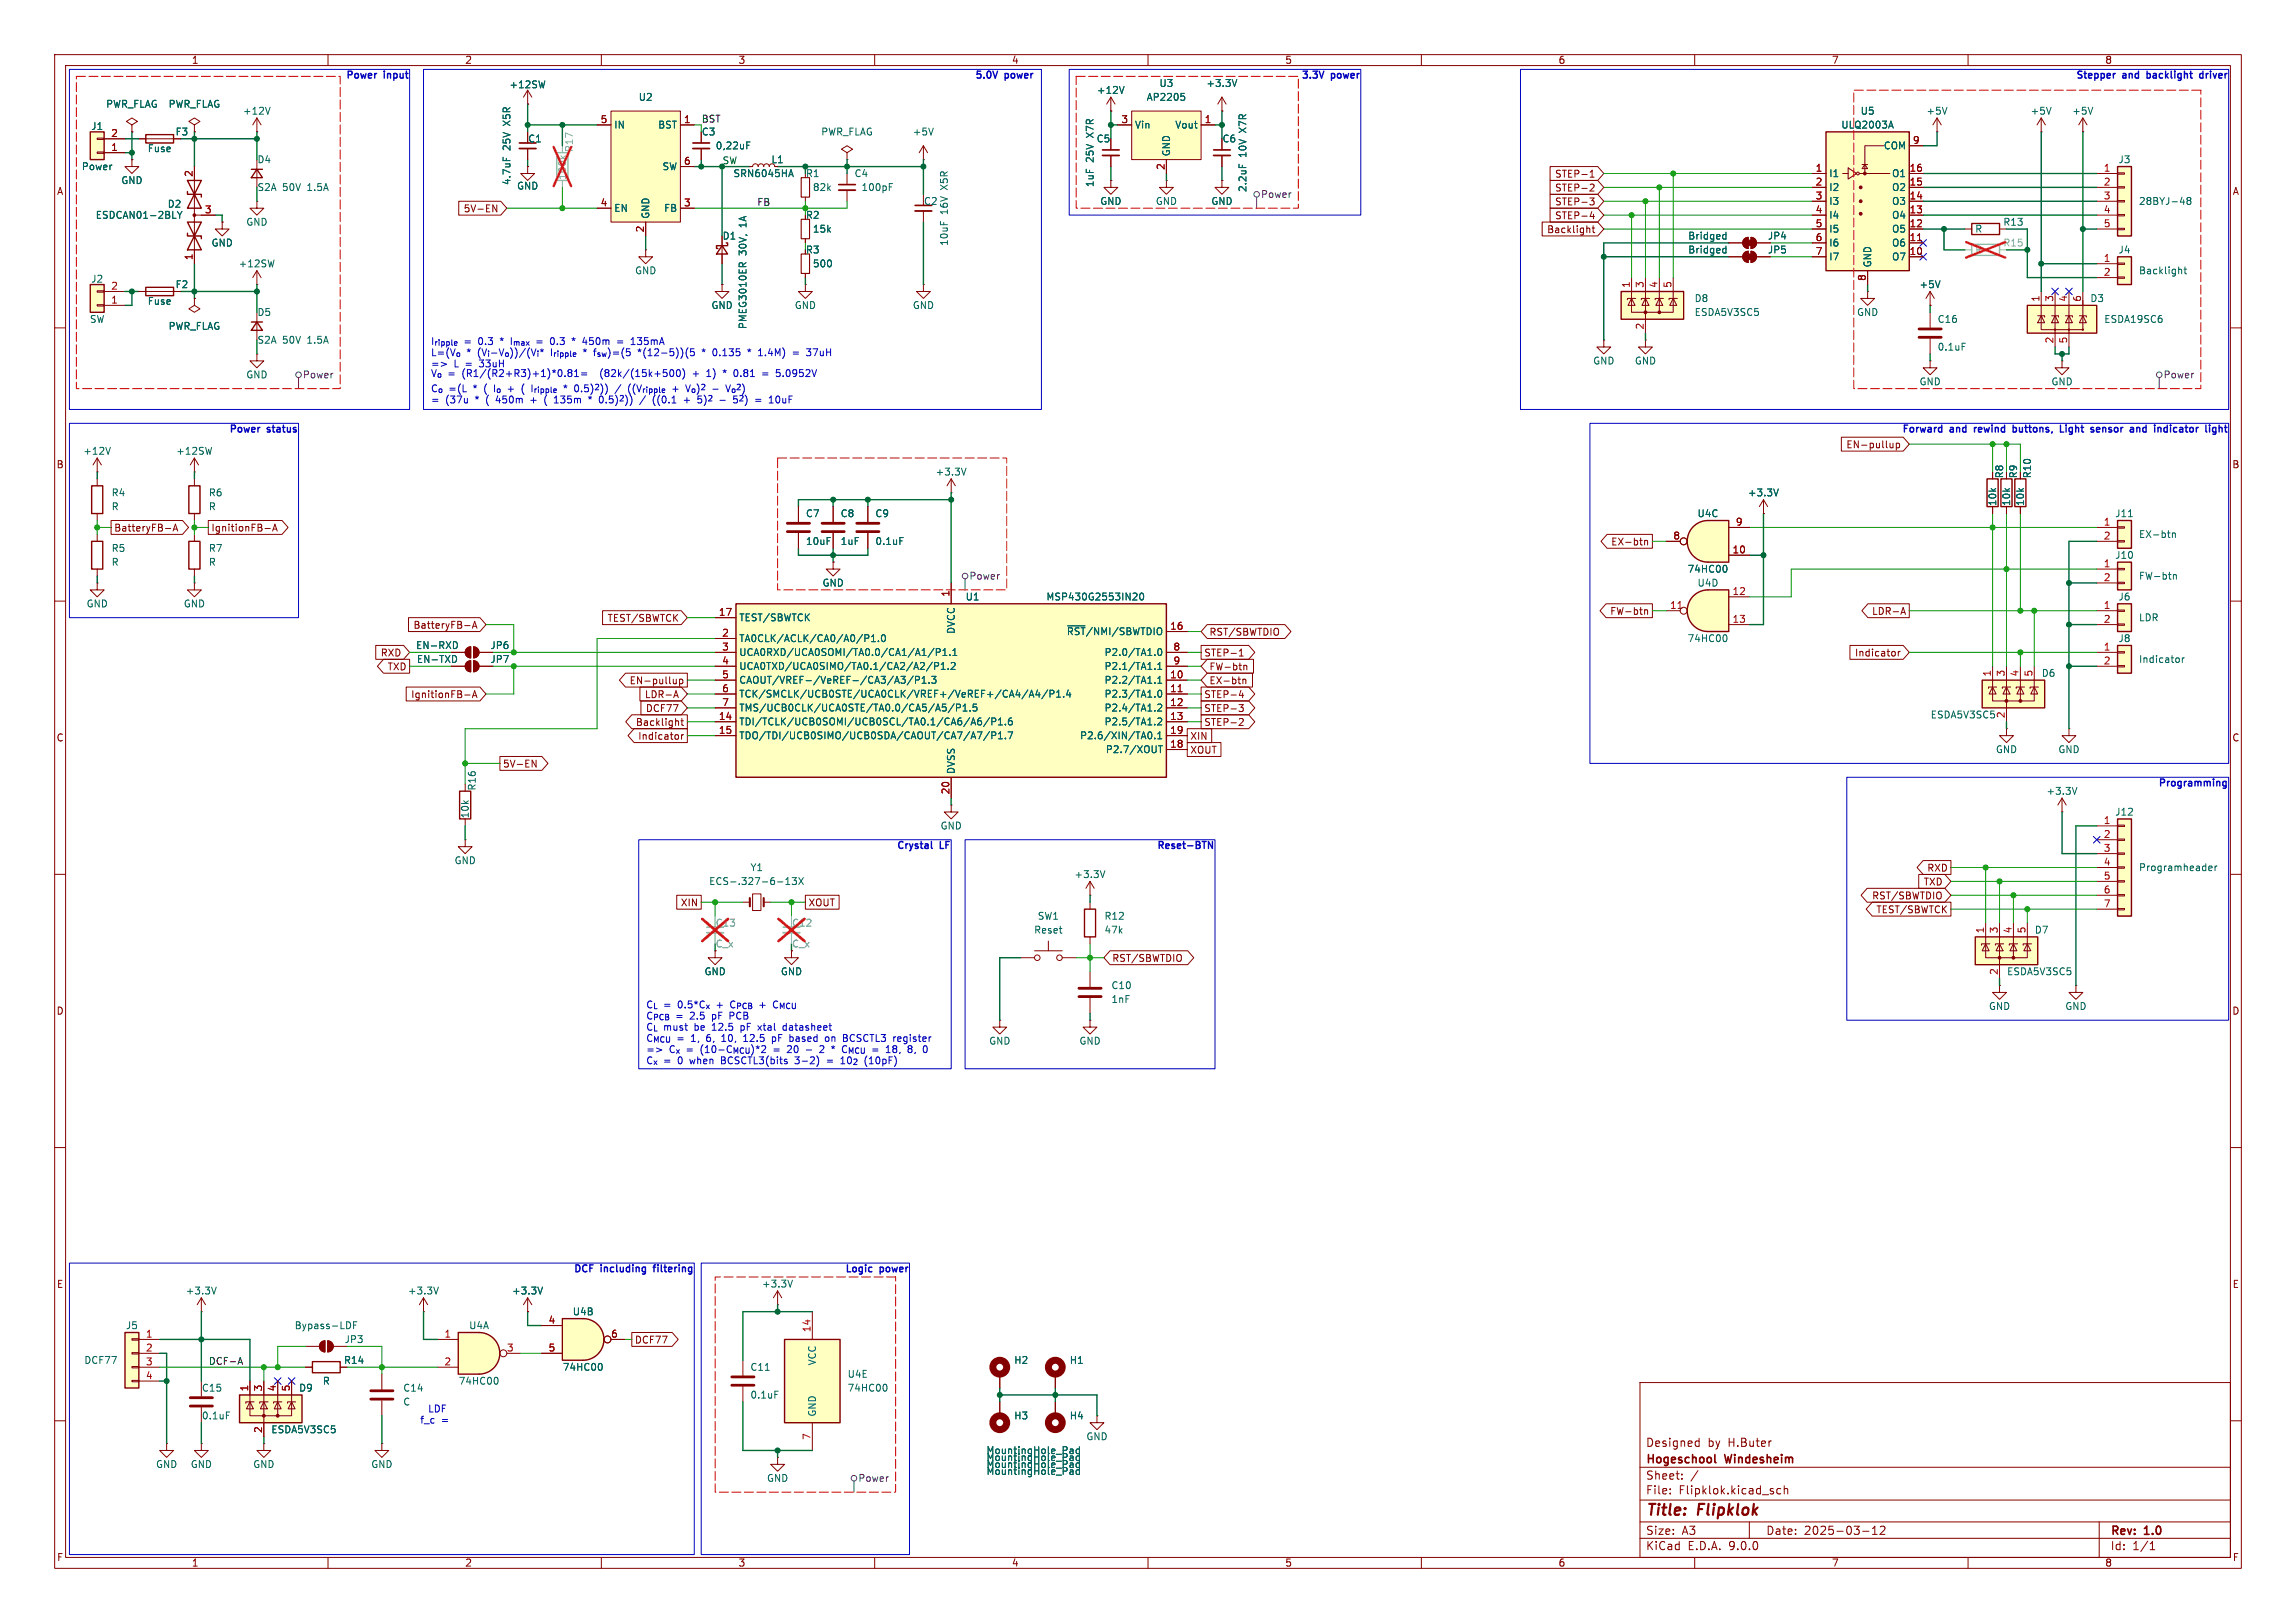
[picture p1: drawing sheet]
<svg xmlns="http://www.w3.org/2000/svg" width="420mm" height="297mm" viewBox="0 0 420 297" stroke-linecap="round" stroke-linejoin="round" font-family="sans-serif">
<defs><g id="words">
<g font-size="2.8" fill="#840000">
<text x="301" y="277.9">Title:</text>
<text x="310.6" y="277.9">Flipklok</text>
</g>
<g font-size="2.1" fill="#840000">
<text x="301" y="268.2">Hogeschool</text>
<text x="301" y="265">Designed</text>
<text x="312.4" y="265">by</text>
<text x="315.7" y="268.2">Windesheim</text>
<text x="316.2" y="265">H.Buter</text>
<text x="301" y="273.7">File:</text>
<text x="301" y="271">Sheet:</text>
<text x="307.1" y="273.7">Flipklok.kicad_sch</text>
<text x="301" y="281.1">Size:</text>
<text x="307.6" y="281.1">A3</text>
<text x="323" y="281.1">Date:</text>
<text x="330" y="281.1">2025-03-12</text>
<text x="386" y="281.3">Rev:</text>
<text x="392.4" y="281.3">1.0</text>
<text x="301" y="283.9">KiCad</text>
<text x="308.7" y="283.9">E.D.A.</text>
<text x="316.3" y="283.9">9.0.0</text>
<text x="386" y="283.9">Id:</text>
<text x="390.1" y="283.9">1/1</text>
</g>
<g font-size="1.8" fill="#840000">
<text x="35" y="11.9">1</text>
<text x="85" y="11.9">2</text>
<text x="135" y="11.9">3</text>
<text x="185" y="11.9">4</text>
<text x="235" y="11.9">5</text>
<text x="285" y="11.9">6</text>
<text x="335" y="11.9">7</text>
<text x="385" y="11.9">8</text>
<text x="32" y="25">F3</text>
<text x="10.3" y="35.9">A</text>
<text x="141" y="30.1">L1</text>
<text x="284.4" y="35.2">STEP-2</text>
<text x="284.4" y="32.7">STEP-1</text>
<text x="408.3" y="35.9">A</text>
<text x="84.7" y="39.1">5V-EN</text>
<text x="147.3" y="40.2">R2</text>
<text x="284.4" y="37.8">STEP-3</text>
<text x="284.4" y="40.3">STEP-4</text>
<text x="147.3" y="46.6">R3</text>
<text x="282.9" y="42.9">Backlight</text>
<text x="32" y="52.9">F2</text>
<text x="337.6" y="82.2">EN-pullup</text>
<text x="10.3" y="85.9">B</text>
<text x="366.6" y="87.6" transform="rotate(-90 366.6 87.6)">R8</text>
<text x="408.2" y="85.9">B</text>
<text x="20.8" y="97.5">BatteryFB-A</text>
<text x="38.6" y="97.5">IgnitionFB-A</text>
<text x="294.6" y="100">EX-btn</text>
<text x="111" y="114">TEST/SBWTCK</text>
<text x="294.4" y="112.7">FW-btn</text>
<text x="342.3" y="112.7">LDR-A</text>
<text x="75.5" y="115.3">BatteryFB-A</text>
<text x="221.1" y="116.5">RST/SBWTDIO</text>
<text x="69.5" y="120.3">RXD</text>
<text x="70.8" y="122.9">TXD</text>
<text x="115.1" y="125.4">EN-pullup</text>
<text x="220.2" y="120.3">STEP-1</text>
<text x="221.1" y="125.4">EX-btn</text>
<text x="221.1" y="122.9">FW-btn</text>
<text x="339.2" y="120.3">Indicator</text>
<text x="75.1" y="128">IgnitionFB-A</text>
<text x="117.9" y="128">LDR-A</text>
<text x="118.1" y="130.5">DCF77</text>
<text x="220.2" y="128">STEP-4</text>
<text x="220.2" y="130.5">STEP-3</text>
<text x="10.3" y="135.9">C</text>
<text x="116.2" y="133">Backlight</text>
<text x="116.6" y="135.6">Indicator</text>
<text x="217.6" y="135.6">XIN</text>
<text x="220.2" y="133">STEP-2</text>
<text x="408.2" y="135.9">C</text>
<text x="91.9" y="140.7">5V-EN</text>
<text x="217.6" y="138.1">XOUT</text>
<text x="352.4" y="159.7">RXD</text>
<text x="124.4" y="166.1">XIN</text>
<text x="147.8" y="166.1">XOUT</text>
<text x="342.4" y="164.8">RST/SBWTDIO</text>
<text x="343.1" y="167.3">TEST/SBWTCK</text>
<text x="351.8" y="162.2">TXD</text>
<text x="203.4" y="176.2">RST/SBWTDIO</text>
<text x="10.3" y="185.9">D</text>
<text x="408.2" y="185.9">D</text>
<text x="10.3" y="235.9">E</text>
<text x="408.3" y="235.9">E</text>
<text x="116" y="246.1">DCF77</text>
<text x="10.3" y="285.9">F</text>
<text x="35" y="286.9">1</text>
<text x="85" y="286.9">2</text>
<text x="135" y="286.9">3</text>
<text x="185" y="286.9">4</text>
<text x="235" y="286.9">5</text>
<text x="285" y="286.9">6</text>
<text x="335" y="286.9">7</text>
<text x="385" y="286.9">8</text>
<text x="408.3" y="285.9">F</text>
</g>
<g font-size="1.8" fill="#0000c2">
<text x="63.1" y="14.7">Power</text>
<text x="70.2" y="14.7">input</text>
<text x="178.1" y="14.7">5.0V</text>
<text x="183.7" y="14.7">power</text>
<text x="237.8" y="14.7">3.3V</text>
<text x="243.4" y="14.7">power</text>
<text x="379.5" y="14.7">Stepper</text>
<text x="388.2" y="14.7">and</text>
<text x="393.1" y="14.7">backlight</text>
<text x="403.3" y="14.7">driver</text>
<text x="78.7" y="63.3">I_{ripple}</text>
<text x="78.7" y="65.4">L=(V_{o}*</text>
<text x="84.9" y="63.3">=</text>
<text x="87.5" y="65.4">(V_{i}-V_{o}))/(V_{i}*</text>
<text x="87.6" y="63.3">0.3</text>
<text x="91.8" y="63.3">*</text>
<text x="93.9" y="63.3">I_{max}</text>
<text x="101.1" y="65.4">I_{ripple}</text>
<text x="101.6" y="63.3">0.3</text>
<text x="105.8" y="63.3">*</text>
<text x="107.2" y="65.4">*</text>
<text x="107.9" y="63.3">450m</text>
<text x="109.4" y="65.4">f_{sw})=(5*(12-5))(5</text>
<text x="114.4" y="63.3">=</text>
<text x="117.1" y="63.3">135mA</text>
<text x="129.5" y="65.4">*</text>
<text x="131.7" y="65.4">0.135</text>
<text x="138.3" y="65.4">*</text>
<text x="140.4" y="65.4">1.4M)</text>
<text x="146.9" y="65.4">=</text>
<text x="149.7" y="65.4">37uH</text>
<text x="78.7" y="72">C_{o}</text>
<text x="78.7" y="69.2">V_{o}</text>
<text x="78.7" y="67.4">=&gt;</text>
<text x="81.9" y="69.2">=</text>
<text x="82.1" y="72">=(L</text>
<text x="83.1" y="67.4">L =</text>
<text x="84.7" y="69.2">(R1/(R2+R3)+1)*0.81=</text>
<text x="86.7" y="72">*</text>
<text x="88" y="67.4">33uH</text>
<text x="88.9" y="72">(</text>
<text x="90.9" y="72">I_{o}</text>
<text x="93.6" y="72">+</text>
<text x="98.3" y="72">I_{ripple}</text>
<text x="104.5" y="72">*</text>
<text x="106.6" y="72">0.5)^{2})) /</text>
<text x="110.3" y="69.2">(82k/(15k+500)</text>
<text x="116.8" y="72">((V_{ripple}+</text>
<text x="127.4" y="69.2">+</text>
<text x="127.9" y="72">V_{o})^{2}V_{o}^{2})</text>
<text x="130.2" y="69.2">1)</text>
<text x="132.8" y="72">-</text>
<text x="133.4" y="69.2">*</text>
<text x="135.5" y="69.2">0.81</text>
<text x="140.9" y="69.2">=</text>
<text x="143.7" y="69.2">5.0952V</text>
<text x="78.7" y="74">=</text>
<text x="81.5" y="74">(37u</text>
<text x="87.1" y="74">*</text>
<text x="89.2" y="74">(</text>
<text x="91.2" y="74">450m</text>
<text x="97.7" y="74">+</text>
<text x="102.5" y="74">135m</text>
<text x="109" y="74">*</text>
<text x="111.1" y="74">0.5)^{2})) /</text>
<text x="121.3" y="74">((0.1</text>
<text x="127.2" y="74">+</text>
<text x="129.9" y="74">5)^{2}-</text>
<text x="136.9" y="74">5^{2})=</text>
<text x="143.8" y="74">10uF</text>
<text x="41.7" y="79.5">Power</text>
<text x="48.8" y="79.5">status</text>
<text x="347.7" y="79.5">Forward</text>
<text x="356.6" y="79.5">and</text>
<text x="361.6" y="79.5">rewind</text>
<text x="369.1" y="79.5">buttons,</text>
<text x="378.3" y="79.5">Light</text>
<text x="384.4" y="79.5">sensor</text>
<text x="392.1" y="79.5">and</text>
<text x="397.1" y="79.5">indicator</text>
<text x="406.9" y="79.5">light</text>
<text x="394.6" y="144.3">Programming</text>
<text x="163.8" y="155.7">Crystal</text>
<text x="171.9" y="155.7">LF</text>
<text x="211.4" y="155.7">Reset-BTN</text>
<text x="118.1" y="184.7">C_{L}</text>
<text x="121.4" y="184.7">=</text>
<text x="124.2" y="184.7">0.5*C_{x}+</text>
<text x="134.2" y="184.7">C_{PCB} C_{MCU}</text>
<text x="139.7" y="184.7">+</text>
<text x="118.1" y="186.8">C_{PCB} 2.5</text>
<text x="118.1" y="188.8">C_{L}</text>
<text x="118.1" y="190.9">C_{MCU} 1,</text>
<text x="121.4" y="188.8">must</text>
<text x="123.6" y="186.8">=</text>
<text x="123.8" y="190.9">=</text>
<text x="127.2" y="188.8">be</text>
<text x="129.6" y="190.9">6,</text>
<text x="130.6" y="186.8">pF</text>
<text x="130.6" y="188.8">12.5</text>
<text x="132.6" y="190.9">10,</text>
<text x="134" y="186.8">PCB</text>
<text x="136" y="188.8">pF</text>
<text x="136.8" y="190.9">12.5</text>
<text x="139.5" y="188.8">xtal</text>
<text x="142.2" y="190.9">pF</text>
<text x="144.2" y="188.8">datasheet</text>
<text x="145.6" y="190.9">based</text>
<text x="152.4" y="190.9">on</text>
<text x="155.9" y="190.9">BCSCTL3</text>
<text x="165.3" y="190.9">register</text>
<text x="118.1" y="192.9">=&gt;</text>
<text x="118.1" y="195">C_{x}</text>
<text x="121.4" y="195">=</text>
<text x="122.4" y="192.9">C_{x}</text>
<text x="124.2" y="195">0</text>
<text x="125.7" y="192.9">=</text>
<text x="126.6" y="195">when</text>
<text x="128.5" y="192.9">(10-C_{MCU})*2 =</text>
<text x="132.5" y="195">BCSCTL3(bits</text>
<text x="144.8" y="192.9">20</text>
<text x="146.2" y="195">3-2)</text>
<text x="151.2" y="192.9">2</text>
<text x="153.6" y="192.9">*</text>
<text x="155" y="195">10_{2}(10pF)</text>
<text x="155.7" y="192.9">C_{MCU} 18,</text>
<text x="161.4" y="192.9">=</text>
<text x="168.4" y="192.9">8,</text>
<text x="104.7" y="233.2">DCF</text>
<text x="109.8" y="233.2">including</text>
<text x="120" y="233.2">filtering</text>
<text x="154.4" y="233.2">Logic</text>
<text x="160.9" y="233.2">power</text>
<text x="76.8" y="260.7">f_c</text>
<text x="78.2" y="258.7">LDF</text>
<text x="80.7" y="260.7">=</text>
</g>
<g font-size="1.8" fill="#006464">
<text x="93.1" y="16.4">+12SW</text>
<text x="200.6" y="17.4">+12V</text>
<text x="212" y="16.1">U3</text>
<text x="220.6" y="16.1">+3.3V</text>
<text x="16.6" y="24">J1</text>
<text x="19.3" y="19.9">PWR_FLAG</text>
<text x="30.7" y="19.9">PWR_FLAG</text>
<text x="44.3" y="21.2">+12V</text>
<text x="93.6" y="22.9" transform="rotate(-90 93.6 22.9)">X5R</text>
<text x="112.3" y="23.7">IN</text>
<text x="116.7" y="18.6">U2</text>
<text x="120.3" y="23.7">BST</text>
<text x="207.5" y="23.7">Vin</text>
<text x="209.7" y="18.6">AP2205</text>
<text x="214.9" y="23.7">Vout</text>
<text x="336.7" y="23.7">ULQ2003A</text>
<text x="340.3" y="21.2">U5</text>
<text x="352.3" y="21.2">+5V</text>
<text x="371.3" y="21.2">+5V</text>
<text x="379" y="21.2">+5V</text>
<text x="26.9" y="28">Fuse</text>
<text x="93.6" y="27.5" transform="rotate(-90 93.6 27.5)">25V</text>
<text x="96.5" y="26.3">C1</text>
<text x="128.3" y="25">C3</text>
<text x="130.8" y="27.5">0,22uF</text>
<text x="150.1" y="25">PWR_FLAG</text>
<text x="166.9" y="25">+5V</text>
<text x="200.3" y="29.7" transform="rotate(-90 200.3 29.7)">25V</text>
<text x="200.3" y="25" transform="rotate(-90 200.3 25)">X7R</text>
<text x="200.5" y="26.3">C5</text>
<text x="214.2" y="28.7" transform="rotate(-90 214.2 28.7)">GND</text>
<text x="223.5" y="26.3">C6</text>
<text x="228.2" y="28.8" transform="rotate(-90 228.2 28.8)">10V</text>
<text x="228.2" y="24.1" transform="rotate(-90 228.2 24.1)">X7R</text>
<text x="344.5" y="27.5">COM</text>
<text x="14.9" y="31.3">Power</text>
<text x="22.1" y="33.9">GND</text>
<text x="47" y="30.1">D4</text>
<text x="47" y="35.2">S2A</text>
<text x="51.7" y="35.2">50V</text>
<text x="56.4" y="35.2">1.5A</text>
<text x="93.6" y="34" transform="rotate(-90 93.6 34)">4.7uF</text>
<text x="94.5" y="34.9">GND</text>
<text x="121.1" y="31.3">SW</text>
<text x="134.1" y="32.6">SRN6045HA</text>
<text x="147.3" y="32.6">R1</text>
<text x="148.6" y="35.2">82k</text>
<text x="156.2" y="32.6">C4</text>
<text x="157.5" y="35.2">100pF</text>
<text x="173.6" y="34.6" transform="rotate(-90 173.6 34.6)">X5R</text>
<text x="200.3" y="34.3" transform="rotate(-90 200.3 34.3)">1uF</text>
<text x="228.2" y="35.2" transform="rotate(-90 228.2 35.2)">2.2uF</text>
<text x="334.5" y="32.6">I1</text>
<text x="334.5" y="35.2">I2</text>
<text x="346" y="32.6">O1</text>
<text x="346" y="35.2">O2</text>
<text x="387.4" y="30.1">J3</text>
<text x="17.4" y="40.2">ESDCAN01-2BLY</text>
<text x="30.6" y="38.2">D2</text>
<text x="45" y="41.5">GND</text>
<text x="112.3" y="39">EN</text>
<text x="119" y="40.1" transform="rotate(-90 119 40.1)">GND</text>
<text x="121.4" y="39">FB</text>
<text x="136.8" y="41.5" transform="rotate(-90 136.8 41.5)">1A</text>
<text x="168.9" y="37.7">C2</text>
<text x="173.6" y="39.3" transform="rotate(-90 173.6 39.3)">16V</text>
<text x="201.2" y="37.7">GND</text>
<text x="211.3" y="37.7">GND</text>
<text x="221.5" y="37.7">GND</text>
<text x="334.5" y="37.7">I3</text>
<text x="334.5" y="40.2">I4</text>
<text x="346" y="37.7">O3</text>
<text x="346" y="40.2">O4</text>
<text x="366.4" y="41.5">R13</text>
<text x="391.2" y="37.7">28BYJ-48</text>
<text x="38.6" y="45.3">GND</text>
<text x="132.1" y="44">D1</text>
<text x="136.8" y="46.8" transform="rotate(-90 136.8 46.8)">30V,</text>
<text x="148.6" y="42.8">15k</text>
<text x="173.6" y="45.1" transform="rotate(-90 173.6 45.1)">10uF</text>
<text x="308.7" y="46.6">Bridged</text>
<text x="308.7" y="44">Bridged</text>
<text x="323.3" y="46.6">JP5</text>
<text x="323.3" y="44">JP4</text>
<text x="334.5" y="42.8">I5</text>
<text x="334.5" y="45.3">I6</text>
<text x="334.5" y="47.9">I7</text>
<text x="346" y="42.8">O5</text>
<text x="346" y="45.3">O6</text>
<text x="346" y="47.9">O7</text>
<text x="361.2" y="42.8">R</text>
<text x="387.4" y="46.6">J4</text>
<text x="16.6" y="51.9">J2</text>
<text x="43.6" y="49.1">+12SW</text>
<text x="116.1" y="50.4">GND</text>
<text x="148.6" y="49.1">500</text>
<text x="342.5" y="49" transform="rotate(-90 342.5 49)">GND</text>
<text x="351" y="52.9">+5V</text>
<text x="391.2" y="50.4">Backlight</text>
<text x="16.3" y="59.3">SW</text>
<text x="26.9" y="56">Fuse</text>
<text x="47" y="58">D5</text>
<text x="130" y="56.7">GND</text>
<text x="145.3" y="56.7">GND</text>
<text x="166.9" y="56.7">GND</text>
<text x="309.9" y="55.5">D8</text>
<text x="309.9" y="58">ESDA5V3SC5</text>
<text x="339.6" y="58">GND</text>
<text x="354.3" y="59.3">C16</text>
<text x="382.3" y="55.5">D3</text>
<text x="384.8" y="59.3">ESDA19SC6</text>
<text x="30.7" y="60.6">PWR_FLAG</text>
<text x="47" y="63.1">S2A</text>
<text x="51.7" y="63.1">50V</text>
<text x="56.4" y="63.1">1.5A</text>
<text x="136.8" y="60.3" transform="rotate(-90 136.8 60.3)">PMEG3010ER</text>
<text x="354.3" y="64.4">0.1uF</text>
<text x="45" y="69.4">GND</text>
<text x="291.3" y="66.9">GND</text>
<text x="299" y="66.9">GND</text>
<text x="351" y="70.7">GND</text>
<text x="375.2" y="70.7">GND</text>
<text x="15.1" y="83.4">+12V</text>
<text x="32.1" y="83.4">+12SW</text>
<text x="171" y="87.2">+3.3V</text>
<text x="369.2" y="87.6" transform="rotate(-90 369.2 87.6)">R9</text>
<text x="371.7" y="87.6" transform="rotate(-90 371.7 87.6)">R10</text>
<text x="20.3" y="91">R4</text>
<text x="20.3" y="93.6">R</text>
<text x="38.1" y="91">R6</text>
<text x="38.1" y="93.6">R</text>
<text x="147.3" y="94.8">C7</text>
<text x="153.7" y="94.8">C8</text>
<text x="160" y="94.8">C9</text>
<text x="310.4" y="94.8">U4C</text>
<text x="319.6" y="91">+3.3V</text>
<text x="365.4" y="92.7" transform="rotate(-90 365.4 92.7)">10k</text>
<text x="367.9" y="92.7" transform="rotate(-90 367.9 92.7)">10k</text>
<text x="370.4" y="92.7" transform="rotate(-90 370.4 92.7)">10k</text>
<text x="386.8" y="94.8">J11</text>
<text x="20.3" y="101.2">R5</text>
<text x="38.1" y="101.2">R7</text>
<text x="147.3" y="99.9">10uF</text>
<text x="153.7" y="99.9">1uF</text>
<text x="160" y="99.9">0.1uF</text>
<text x="391.2" y="98.7">EX-btn</text>
<text x="20.3" y="103.7">R</text>
<text x="38.1" y="103.7">R</text>
<text x="150.4" y="107.5">GND</text>
<text x="308.6" y="105">74HC00</text>
<text x="310.4" y="107.5">U4D</text>
<text x="386.8" y="102.5">J10</text>
<text x="391.2" y="106.3">FW-btn</text>
<text x="15.7" y="111.4">GND</text>
<text x="33.5" y="111.4">GND</text>
<text x="135.1" y="113.9">TEST/SBWTCK</text>
<text x="176.5" y="110.1">U1</text>
<text x="191.3" y="110.1">MSP430G2553IN20</text>
<text x="387.4" y="110.1">J6</text>
<text x="391.2" y="113.9">LDR</text>
<text x="76" y="119">EN-RXD</text>
<text x="89.6" y="119">JP6</text>
<text x="135.1" y="117.7">TA0CLK/ACLK/CA0/A0/P1.0</text>
<text x="174.9" y="116.1" transform="rotate(-90 174.9 116.1)">DVCC</text>
<text x="195.1" y="116.4">~{RST}/NMI/SBWTDIO</text>
<text x="308.6" y="117.7">74HC00</text>
<text x="387.4" y="117.7">J8</text>
<text x="76.2" y="121.5">EN-TXD</text>
<text x="89.6" y="121.5">JP7</text>
<text x="135.1" y="120.2">UCA0RXD/UCA0SOMI/TA0.0/CA1/A1/P1.1</text>
<text x="135.1" y="122.8">UCA0TXD/UCA0SIMO/TA0.1/CA2/A2/P1.2</text>
<text x="135.1" y="125.3">CAOUT/VREF-/VeREF-/CA3/A3/P1.3</text>
<text x="201.9" y="120.2">P2.0/TA1.0</text>
<text x="201.9" y="122.8">P2.1/TA1.1</text>
<text x="201.9" y="125.3">P2.2/TA1.1</text>
<text x="373.4" y="124.1">D6</text>
<text x="391.2" y="121.5">Indicator</text>
<text x="135.1" y="127.9">TCK/SMCLK/UCB0STE/UCA0CLK/VREF+/VeREF+/CA4/A4/P1.4</text>
<text x="135.1" y="130.4">TMS/UCB0CLK/UCA0STE/TA0.0/CA5/A5/P1.5</text>
<text x="201.9" y="127.9">P2.3/TA1.0</text>
<text x="201.9" y="130.4">P2.4/TA1.2</text>
<text x="353.1" y="131.7">ESDA5V3SC5</text>
<text x="135.1" y="132.9">TDI/TCLK/UCB0SOMI/UCB0SCL/TA0.1/CA6/A6/P1.6</text>
<text x="135.1" y="135.5">TDO/TDI/UCB0SIMO/UCB0SDA/CAOUT/CA7/A7/P1.7</text>
<text x="197.5" y="135.5">P2.6/XIN/TA0.1</text>
<text x="201.9" y="132.9">P2.5/TA1.2</text>
<text x="174.9" y="141.7" transform="rotate(-90 174.9 141.7)">DVSS</text>
<text x="202.2" y="138">P2.7/XOUT</text>
<text x="365" y="138">GND</text>
<text x="376.4" y="138">GND</text>
<text x="86" y="149.9" transform="rotate(-90 86 149.9)">10k</text>
<text x="87.2" y="144.8" transform="rotate(-90 87.2 144.8)">R16</text>
<text x="374.2" y="145.6">+3.3V</text>
<text x="386.8" y="149.5">J12</text>
<text x="172" y="152">GND</text>
<text x="83.1" y="158.3">GND</text>
<text x="137.2" y="159.6">Y1</text>
<text x="196.4" y="160.9">+3.3V</text>
<text x="391.2" y="159.6">Programheader</text>
<text x="129.6" y="162.2">ECS-.327-6-13X</text>
<text x="189.1" y="171">Reset</text>
<text x="189.7" y="168.5">SW1</text>
<text x="201.9" y="171">47k</text>
<text x="201.9" y="168.5">R12</text>
<text x="372.1" y="171">D7</text>
<text x="128.8" y="178.7">GND</text>
<text x="142.7" y="178.7">GND</text>
<text x="367" y="178.7">ESDA5V3SC5</text>
<text x="203.2" y="183.7">1nF</text>
<text x="203.2" y="181.2">C10</text>
<text x="363.7" y="185">GND</text>
<text x="377.7" y="185">GND</text>
<text x="180.8" y="191.4">GND</text>
<text x="197.4" y="191.4">GND</text>
<text x="33.9" y="237.1">+3.3V</text>
<text x="74.5" y="237.1">+3.3V</text>
<text x="93.6" y="237.1">+3.3V</text>
<text x="139.3" y="235.8">+3.3V</text>
<text x="22.9" y="243.4">J5</text>
<text x="53.8" y="243.4">Bypass-LDF</text>
<text x="62.9" y="246">JP3</text>
<text x="85.7" y="243.4">U4A</text>
<text x="104.7" y="240.9">U4B</text>
<text x="15.3" y="249.8">DCF77</text>
<text x="62.8" y="249.8">R14</text>
<text x="102.9" y="251.1">74HC00</text>
<text x="137.2" y="251.1">C11</text>
<text x="149.5" y="250" transform="rotate(-90 149.5 250)">VCC</text>
<text x="185.4" y="249.8">H2</text>
<text x="195.6" y="249.8">H1</text>
<text x="36.8" y="254.9">C15</text>
<text x="54.6" y="254.9">D9</text>
<text x="59" y="253.6">R</text>
<text x="73.7" y="254.9">C14</text>
<text x="73.7" y="257.4">C</text>
<text x="83.8" y="253.6">74HC00</text>
<text x="137.2" y="256.1">0.1uF</text>
<text x="154.9" y="254.9">74HC00</text>
<text x="154.9" y="252.3">U4E</text>
<text x="36.8" y="259.9">0.1uF</text>
<text x="49.5" y="262.5">ESDA5V3SC5</text>
<text x="149.5" y="259.3" transform="rotate(-90 149.5 259.3)">GND</text>
<text x="185.4" y="259.9">H3</text>
<text x="195.6" y="259.9">H4</text>
<text x="198.6" y="263.8">GND</text>
<text x="28.4" y="268.8">GND</text>
<text x="34.8" y="268.8">GND</text>
<text x="46.2" y="268.8">GND</text>
<text x="67.8" y="268.8">GND</text>
<text x="180.3" y="267.6">MountingHole_Pad</text>
<text x="180.3" y="266.3">MountingHole_Pad</text>
<text x="140.2" y="271.4">GND</text>
<text x="180.3" y="270.1">MountingHole_Pad</text>
</g>
<g font-size="1.8" fill="#a90000">
<text x="109.8" y="22.6">5</text>
<text x="125" y="22.6">1</text>
<text x="205" y="22.6">3</text>
<text x="220.3" y="22.6">1</text>
<text x="20.2" y="27.7">1</text>
<text x="20.2" y="25.1">2</text>
<text x="349.8" y="26.4">9</text>
<text x="35.3" y="32.5" transform="rotate(-90 35.3 32.5)">2</text>
<text x="125" y="30.2">6</text>
<text x="213.1" y="31.2" transform="rotate(-90 213.1 31.2)">2</text>
<text x="332" y="31.5">1</text>
<text x="332" y="34">2</text>
<text x="349.2" y="31.5">16</text>
<text x="349.2" y="34">15</text>
<text x="384.7" y="31.5">1</text>
<text x="384.7" y="34">2</text>
<text x="37.4" y="39.1">3</text>
<text x="109.8" y="37.8">4</text>
<text x="125" y="37.8">3</text>
<text x="332" y="36.6">3</text>
<text x="332" y="39.1">4</text>
<text x="332" y="41.7">5</text>
<text x="349.2" y="36.6">14</text>
<text x="349.2" y="39.1">13</text>
<text x="349.2" y="41.7">12</text>
<text x="384.7" y="36.6">3</text>
<text x="384.7" y="39.1">4</text>
<text x="384.7" y="41.7">5</text>
<text x="35.3" y="47.7" transform="rotate(-90 35.3 47.7)">1</text>
<text x="117.9" y="42.6" transform="rotate(-90 117.9 42.6)">2</text>
<text x="332" y="44.2">6</text>
<text x="332" y="46.7">7</text>
<text x="349.2" y="44.2">11</text>
<text x="349.2" y="46.7">10</text>
<text x="20.2" y="53.1">2</text>
<text x="298.2" y="52.8" transform="rotate(-90 298.2 52.8)">1</text>
<text x="300.7" y="52.8" transform="rotate(-90 300.7 52.8)">3</text>
<text x="303.3" y="52.8" transform="rotate(-90 303.3 52.8)">4</text>
<text x="305.8" y="52.8" transform="rotate(-90 305.8 52.8)">5</text>
<text x="341.4" y="51.5" transform="rotate(-90 341.4 51.5)">8</text>
<text x="384.7" y="48">1</text>
<text x="384.7" y="50.5">2</text>
<text x="20.2" y="55.6">1</text>
<text x="373.1" y="55.3" transform="rotate(-90 373.1 55.3)">1</text>
<text x="375.7" y="55.3" transform="rotate(-90 375.7 55.3)">3</text>
<text x="378.2" y="55.3" transform="rotate(-90 378.2 55.3)">4</text>
<text x="380.7" y="55.3" transform="rotate(-90 380.7 55.3)">6</text>
<text x="300.7" y="60.4" transform="rotate(-90 300.7 60.4)">2</text>
<text x="375.7" y="62.9" transform="rotate(-90 375.7 62.9)">2</text>
<text x="378.2" y="62.9" transform="rotate(-90 378.2 62.9)">5</text>
<text x="306" y="98.8">8</text>
<text x="316.8" y="101.3">10</text>
<text x="317.4" y="96.3">9</text>
<text x="384.7" y="96.3">1</text>
<text x="384.7" y="98.8">2</text>
<text x="384.7" y="103.9">1</text>
<text x="384.7" y="106.4">2</text>
<text x="131.4" y="112.8">17</text>
<text x="173.7" y="109.3" transform="rotate(-90 173.7 109.3)">1</text>
<text x="305.4" y="111.5">11</text>
<text x="316.8" y="109">12</text>
<text x="384.7" y="111.5">1</text>
<text x="132" y="116.6">2</text>
<text x="132" y="119.1">3</text>
<text x="214" y="115.3">16</text>
<text x="214.6" y="119.1">8</text>
<text x="316.8" y="114">13</text>
<text x="384.7" y="119.1">1</text>
<text x="384.7" y="114">2</text>
<text x="132" y="121.7">4</text>
<text x="132" y="124.2">5</text>
<text x="214" y="124.2">10</text>
<text x="214.6" y="121.7">9</text>
<text x="364.2" y="123.9" transform="rotate(-90 364.2 123.9)">1</text>
<text x="366.8" y="123.9" transform="rotate(-90 366.8 123.9)">3</text>
<text x="369.3" y="123.9" transform="rotate(-90 369.3 123.9)">4</text>
<text x="371.9" y="123.9" transform="rotate(-90 371.9 123.9)">5</text>
<text x="384.7" y="121.7">2</text>
<text x="131.4" y="131.8">14</text>
<text x="132" y="126.7">6</text>
<text x="132" y="129.3">7</text>
<text x="214" y="126.7">11</text>
<text x="214" y="129.3">12</text>
<text x="214" y="131.8">13</text>
<text x="366.8" y="131.5" transform="rotate(-90 366.8 131.5)">2</text>
<text x="131.4" y="134.4">15</text>
<text x="214" y="134.4">19</text>
<text x="214" y="136.9">18</text>
<text x="173.7" y="145.5" transform="rotate(-90 173.7 145.5)">20</text>
<text x="384.7" y="150.9">1</text>
<text x="384.7" y="153.4">2</text>
<text x="384.7" y="156">3</text>
<text x="384.7" y="158.5">4</text>
<text x="384.7" y="161">5</text>
<text x="384.7" y="163.6">6</text>
<text x="384.7" y="166.1">7</text>
<text x="363" y="170.9" transform="rotate(-90 363 170.9)">1</text>
<text x="365.5" y="170.9" transform="rotate(-90 365.5 170.9)">3</text>
<text x="368" y="170.9" transform="rotate(-90 368 170.9)">4</text>
<text x="370.6" y="170.9" transform="rotate(-90 370.6 170.9)">5</text>
<text x="365.5" y="178.5" transform="rotate(-90 365.5 178.5)">2</text>
<text x="26.6" y="244.9">1</text>
<text x="81.2" y="244.9">1</text>
<text x="100.3" y="242.3">4</text>
<text x="111.7" y="244.9">6</text>
<text x="148.3" y="243.9" transform="rotate(-90 148.3 243.9)">14</text>
<text x="26.6" y="247.4">2</text>
<text x="26.6" y="249.9">3</text>
<text x="81.2" y="249.9">2</text>
<text x="92.6" y="247.4">3</text>
<text x="100.3" y="247.4">5</text>
<text x="26.6" y="252.5">4</text>
<text x="45.5" y="254.7" transform="rotate(-90 45.5 254.7)">1</text>
<text x="48" y="254.7" transform="rotate(-90 48 254.7)">3</text>
<text x="50.5" y="254.7" transform="rotate(-90 50.5 254.7)">4</text>
<text x="53.1" y="254.7" transform="rotate(-90 53.1 254.7)">5</text>
<text x="48" y="262.3" transform="rotate(-90 48 262.3)">2</text>
<text x="148.3" y="263.6" transform="rotate(-90 148.3 263.6)">7</text>
</g>
<g font-size="1.8" fill="#0f0f0f">
<text x="128.3" y="22.5">BST</text>
<text x="138.4" y="37.8">FB</text>
<text x="38.1" y="249.8">DCF-A</text>
</g>
<g font-size="1.8" fill="#989898">
<text x="105" y="27.9" transform="rotate(-90 105 27.9)">R17</text>
<text x="103.7" y="33" transform="rotate(-90 103.7 33)">100k</text>
<text x="361.2" y="46.6">R</text>
<text x="366.4" y="45.3">R15</text>
<text x="130.8" y="173.6">C_x</text>
<text x="130.8" y="169.8">C13</text>
<text x="144.8" y="173.6">C_x</text>
<text x="144.8" y="169.8">C12</text>
</g>
<text font-size="1.8" fill="#016928" x="132.1" y="30.1">SW</text>
<g font-size="1.8" fill="#484848">
<text x="230.6" y="36.4">Power</text>
<text x="55.3" y="69.4">Power</text>
<text x="395.7" y="69.4">Power</text>
<text x="177.2" y="106.3">Power</text>
<text x="156.9" y="271.4">Power</text>
</g>
</g></defs>
<g fill="none" stroke="#840000" stroke-width=".18">
<path d="M10 10h400v277h-400zM12 12h396v273h-396zM60 10v2M110 10v2M160 10v2M210 10v2M260 10v2M310 10v2M360 10v2M10 60h2M408 60h2M10 110h2"/>
<path d="M408 110h2M10 160h2M408 160h2M10 210h2M408 210h2M300 253h108v32h-108zM10 260h2M300 278.5h108M300 274.5h108M300 268.5h108M305.5 273.2v.2M305.5 272.5v.1"/>
<path d="M307.7 270.5v.2M307.7 269.8v.1M310.4 263.7l.4 .1M310.6 269.1l-1.3 1.9M310.8 263.2v1.5M310.8 264.6l-.4 .1M320 278.5v3M323.9 263.7h.1M325.7 272.5l-.4-.1-.3 .3v.4l.2 .2h.5M326.4 272.5l.2-.1 .3 .1 .1 .9M326.4 271.9v1.5M342.5 279.7l.4-.4v1.5"/>
<path d="M343.9 279.4l.6-.1 .2 .1 .1 .3-.9 1.1h.9M384 278.5v6.5M408 260h2M60 285v2M110 285v2M160 285v2M210 285v2M260 285v2M300 281.5h108M310 285v2M340.7 280.2h1.2M342.5 280.8h.9"/>
<path d="M360 285v2M393.3 283.6h.9M393.3 282.5l.4-.4v1.5"/>
</g>
<path d="M313.7 266.2v1.3l.2 .2" fill="none" stroke="#840000" stroke-width=".3"/>
<path d="M309.7 96.4a3.8 3.8 0 0 1 2.7-1.1v7.6a3.8 3.8 0 0 1-3.5-2.4 3.8 3.8 0 0 1 .8-4.1z" fill="#ffffc2" stroke="#ffffc2" stroke-width=".18"/>
<path d="M312.4 95.3h3.8v7.6h-3.8z" fill="#ffffc2"/>
<path d="M309.7 96.4a3.8 3.8 0 0 1 2.7-1.1h3.8v7.6h-3.8a3.8 3.8 0 0 1-3.5-2.4 3.8 3.8 0 0 1 .8-4.1z" fill="none" stroke="#840000" stroke-width=".25"/>
<g fill="none" stroke="#840000" stroke-width=".18">
<path d="M147.3 36.1v.7M304.8 99.1h2.5M316.2 96.5h3.8M316.2 101.6h3.8M377.2 148.6h.1M377.2 146.1l-.8 1.2M377.2 146.1l.8 1.2M377.2 146.1v2.5M130.8 174v1.3h1.3l-1.3 1.2-1.3-1.2h1.3"/>
<circle cx="308" cy="99.1" r=".63"/>
</g>
<path d="M315.6 103.4a.79 .79 0 0 1 0 1.3M379.9 144.1l-.4 1.3" fill="none" stroke="#006464" stroke-width=".18"/>
<path d="M146.6 32.5h1.5v3.6h-1.5z" fill="none" stroke="#840000" stroke-width=".2"/>
<path d="M387.3 149.9h2.6v17.7h-2.6z" fill="#ffffc2"/>
<path d="M387.3 149.9h2.6v17.7h-2.6z" fill="none" stroke="#840000" stroke-width=".25"/>
<g fill="none" stroke="#840000" stroke-width=".18">
<path d="M322.6 94h.1M322.6 91.4l.7 1.3M322.6 91.4l-.8 1.3M322.6 91.4v2.6M383.5 151.1h3.8M383.5 153.7h3.8M383.5 156.2h3.8M383.5 158.8h3.8M387.3 151h1.3v.3h-1.3zM387.3 153.5h1.3v.3h-1.3zM387.3 156.1h1.3v.2h-1.3zM387.3 158.6h1.3v.3h-1.3z"/>
<path d="M383.5 161.3h3.8M383.5 163.8h3.8M383.5 166.4h3.8M387.3 161.2h1.3v.2h-1.3zM387.3 163.7h1.3v.3h-1.3zM387.3 166.2h1.3v.3h-1.3z"/>
</g>
<path d="M325.3 89.5l-.4 1.2M404 159.1l.2 .2h.4M404 158.7l.2-.2h.3l.1 .2v.1l-.6 .1M405.2 158.5v.8M405.5 158.5l-.3 .2" fill="none" stroke="#006464" stroke-width=".18"/>
<path d="M309.7 109.1a3.8 3.8 0 0 1 2.7-1.1v7.6a3.8 3.8 0 0 1-3.5-2.4 3.8 3.8 0 0 1 .8-4.1z" fill="#ffffc2" stroke="#ffffc2" stroke-width=".18"/>
<path d="M312.4 108h3.8v7.6h-3.8z" fill="#ffffc2"/>
<path d="M16.8 99.1h2v5h-2zM309.7 109.1a3.8 3.8 0 0 1 2.7-1.1h3.8v7.6h-3.8a3.8 3.8 0 0 1-3.5-2.4 3.8 3.8 0 0 1 .8-4.1z" fill="none" stroke="#840000" stroke-width=".25"/>
<g fill="none" stroke="#840000" stroke-width=".18">
<path d="M17.8 97.8v1.3M17.8 104.1v1.3M304.8 111.8h2.5M316.2 109.2h3.8M316.2 114.3h3.8"/>
<circle cx="308" cy="111.8" r=".63"/>
</g>
<path d="M306.9 111.3h.8" fill="none" stroke="#a90000" stroke-width=".18"/>
<path d="M315.6 116.1a.79 .79 0 0 1 0 1.3" fill="none" stroke="#006464" stroke-width=".18"/>
<path d="M362.6 124.5h11.4v5h-11.4z" fill="#ffffc2"/>
<path d="M362.6 124.5h11.4v5h-11.4z" fill="none" stroke="#840000" stroke-width=".25"/>
<g fill="none" stroke="#840000" stroke-width=".18">
<path d="M364.5 125.7v2.6h5.1v-2.6M364.5 125.7l.6 1.3h-1.2zM364.5 121.9v3.8M365.3 125.7h-1.6v.3M367 125.7l.7 1.3h-1.3zM367 133.4v1.2h1.3l-1.3 1.3-1.2-1.3h1.2M367 133.4h.1M367 121.9v10.2M367.8 125.7h-1.5v.3M369.6 125.7l.6 1.3h-1.3zM369.6 121.9v3.8M370.3 125.7h-1.5v.3"/>
<path d="M372.1 125.7v2.6h-2.5M372.1 125.7l.6 1.3h-1.2zM372.1 121.9v3.8M372.9 125.7h-1.6v.3"/>
</g>
<g fill="#840000" stroke="#840000" stroke-width=".18">
<circle cx="367" cy="128.3" r=".25"/>
<circle cx="369.6" cy="128.3" r=".25"/>
</g>
<path d="M387.3 102.9h2.6v5.1h-2.6z" fill="#ffffc2"/>
<path d="M387.3 102.9h2.6v5.1h-2.6z" fill="none" stroke="#840000" stroke-width=".25"/>
<path d="M383.5 104.1h3.8M383.5 106.7h3.8M387.3 104h1.3v.3h-1.3zM387.3 106.6h1.3v.2h-1.3z" fill="none" stroke="#840000" stroke-width=".18"/>
<path d="M397.6 105.1v.9M397.6 105.3l.1-.2 .3 .1 .1 .8" fill="none" stroke="#006464" stroke-width=".18"/>
<path d="M387.3 118.1h2.6v5.1h-2.6z" fill="#ffffc2"/>
<path d="M387.3 118.1h2.6v5.1h-2.6z" fill="none" stroke="#840000" stroke-width=".25"/>
<path d="M383.5 119.4h3.8M387.3 119.3h1.3v.2h-1.3zM378.5 133.4v1.2h1.2l-1.2 1.3-1.3-1.3h1.3M378.5 133.4h.1M383.5 121.9h3.8M387.3 121.8h1.3v.2h-1.3z" fill="none" stroke="#840000" stroke-width=".18"/>
<path d="M398.5 120.4l.1 .2-.1 .6M399.2 120.4v.8M399.6 120.4l-.4 .2" fill="none" stroke="#006464" stroke-width=".18"/>
<path d="M387.3 110.5h2.6v5.1h-2.6z" fill="#ffffc2"/>
<path d="M34.5 99.1h2.1v5h-2.1zM34.5 88.9h2.1v5.1h-2.1zM387.3 110.5h2.6v5.1h-2.6z" fill="none" stroke="#840000" stroke-width=".25"/>
<g fill="none" stroke="#840000" stroke-width=".18">
<path d="M47 36.8v1.3h1.3l-1.3 1.3-1.3-1.3h1.3M47 36.8h.1M128.3 24.1v2.1M128.3 27.2v2M137.2 30.5h.5l.1-.4 .4-.1 .3 .1 .2 .4 .1-.3 .3-.2 .4 .1 .2 .4 .2-.4 .4-.1 .3 .2 .1 .3M168.9 29.2h.1M168.9 26.7l-.8 1.2M168.9 26.7l.8 1.2M168.9 26.7v2.5M35.6 87.6v1.3M35.6 94v1.3M35.6 97.8v1.3"/>
<path d="M17.8 106.7v1.3h1.2l-1.2 1.2-1.3-1.2h1.3M17.8 106.7h.1M35.6 104.1v1.3M383.5 111.8h3.8M383.5 114.3h3.8M387.3 111.6h1.3v.3h-1.3zM387.3 114.2h1.3v.2h-1.3zM182.9 251.5v2.5M193 251.5v2.5M193 256.5v2.6"/>
</g>
<g fill="none" stroke="#840000" stroke-width="1.3">
<circle cx="182.9" cy="250.2" r="1.27"/>
<circle cx="193" cy="250.2" r="1.27"/>
<circle cx="193" cy="260.3" r="1.27"/>
</g>
<g fill="none" stroke="#006464" stroke-width=".18">
<path d="M136.6 26.6h.4M136.6 26h.6M144.4 32h.6M144.7 31.1l.4 1.2M170.7 23.4l-.4 1.3M188.7 267.7v1M195.9 266.4h.2l.2 .2v.7M195.9 267.7h.2l.2 .2v.6M195.9 269h.2l.2 .2v.6M196.3 269.8h-.4M196.3 269.3h-.4M196.3 267.2l-.4 .1"/>
<path d="M196.3 266.7l-.4 .1M196.3 268.5h-.4M196.3 268l-.4 .1M197.4 269h-.3l-.3 .2 .2 .6h.4M197.4 266v3.8M197.4 266.5l-.3-.1-.3 .3 .2 .5h.4M197.4 267.8l-.3-.1-.3 .2 .2 .6h.4"/>
</g>
<path d="M126.7 26.2h3.1" fill="none" stroke="#840000" stroke-width=".3"/>
<path d="M126.7 27.2h3.1" fill="none" stroke="#840000" stroke-width=".33"/>
<path d="M143.5 245.1h10.2v15.2h-10.2z" fill="#ffffc2"/>
<path d="M143.5 245.1h10.2v15.2h-10.2z" fill="none" stroke="#840000" stroke-width=".25"/>
<path d="M144.8 174v1.3h1.2l-1.2 1.2-1.3-1.2h1.3M379.7 180.3v1.3h1.3l-1.3 1.3-1.2-1.3h1.2M379.7 180.3h.1M148.6 240v5.1M148.6 260.3v5.1" fill="none" stroke="#840000" stroke-width=".18"/>
<path d="M161.9 253.3a.79 .79 0 0 1 0 1.3" fill="none" stroke="#006464" stroke-width=".18"/>
<path d="M361.3 171.5h11.4v5h-11.4z" fill="#ffffc2"/>
<path d="M361.3 171.5h11.4v5h-11.4z" fill="none" stroke="#840000" stroke-width=".25"/>
<g fill="none" stroke="#840000" stroke-width=".18">
<path d="M24.1 29.2v1.3h1.3l-1.3 1.3-1.2-1.3h1.2M24.1 29.2h.1M96.5 30.5v1.3h1.3l-1.3 1.2-1.3-1.2h1.3M96.5 30.5h.1M363.2 172.7v2.6h5.1v-2.6M363.2 172.7l.7 1.3h-1.3zM363.2 168.9v3.8M364 172.7h-1.5v.3M365.8 172.7l.6 1.3h-1.3zM365.8 168.9v10.2M366.5 172.7h-1.5v.3M368.3 172.7l.6 1.3h-1.2z"/>
<path d="M368.3 168.9v3.8M369.1 172.7h-1.6v.3M370.8 172.7v2.6h-2.5M370.8 172.7l.7 1.3h-1.3zM370.8 168.9v3.8M371.6 172.7h-1.5v.3M365.8 180.3v1.3h1.2l-1.2 1.3-1.3-1.3h1.3M365.8 180.3h.1M135.9 248.9v2.8M135.9 253.7v2.8M142.2 266.7v1.3h1.3l-1.3 1.2-1.2-1.2h1.2M142.2 266.7h.1"/>
</g>
<g fill="#840000" stroke="#840000" stroke-width=".18">
<circle cx="365.8" cy="175.3" r=".25"/>
<circle cx="368.3" cy="175.3" r=".25"/>
</g>
<path d="M133.9 252h4M133.9 253.5h4" fill="none" stroke="#840000" stroke-width=".51"/>
<path d="M140 250.8h.7M141.7 254.6h.7" fill="none" stroke="#006464" stroke-width=".18"/>
<path d="M16.5 24.1h2.5v5.1h-2.5z" fill="#ffffc2"/>
<path d="M16.5 24.1h2.5v5.1h-2.5zM26.7 24.6h5v1.6h-5zM34.3 35.1v.5h2.5v.5M34.3 33l2.5 5.1h-2.5l2.5-5.1zM34.3 40.6l2.5 5.1h-2.5l2.5-5.1zM34.3 42.7v.5h2.5v.5" fill="none" stroke="#840000" stroke-width=".25"/>
<g fill="none" stroke="#840000" stroke-width=".18">
<path d="M17.8 27.8h1.2v.3h-1.2zM17.8 25.3h1.2v.2h-1.2zM19 27.9h3.9M19 25.4h3.9M24.1 22.9l1-.7-1-.6-1 .6 1 .7v1.2M24.1 24.1h.1M25.4 25.4h6.3M35.6 22.9l1-.7-1-.6-1.1 .6 1.1 .7v1.2M35.6 24.1h.1M35.6 39.4h3.8M35.6 30.5v17.8M142.2 238.8h.1"/>
<path d="M142.2 236.2l-.7 1.3M142.2 236.2l.8 1.3M142.2 236.2v2.6"/>
</g>
<path d="M32.4 38.7l.5 .6M32.9 39.3v.6M33.3 38.7l-.4 .6M145 234.3l-.5 1.2" fill="none" stroke="#006464" stroke-width=".18"/>
<circle cx="35.6" cy="39.4" r=".25" fill="#840000" stroke="#840000" stroke-width=".18"/>
<path d="M16.5 52.1h2.5v5.1h-2.5z" fill="#ffffc2"/>
<path d="M46 31h2M47 31l1 1.5h-2zM16.5 52.1h2.5v5.1h-2.5zM26.7 52.6h5v1.5h-5zM46 58.9h2M47 58.9l1 1.6h-2zM198.4 166.4h2v5.1h-2z" fill="none" stroke="#840000" stroke-width=".25"/>
<g fill="none" stroke="#840000" stroke-width=".18">
<path d="M47 24.1h.1M47 21.6v2.5M47 29.2v5.1M47 21.6l-.8 1.3M47 21.6l.8 1.3M96.5 24.1v2.1M96.5 27.2v2M154.9 27.9l1.1-.6-1.1-.6-1 .6 1 .6v1.3M154.9 29.2h.1M154.9 31.8v2M154.9 34.8v2M203.2 25.4v2"/>
<path d="M203.2 28.4v2.1M213.4 33v1.3h1.2l-1.2 1.3-1.3-1.3h1.3M213.4 33h.1M17.8 55.8h1.2v.2h-1.2zM17.8 53.2h1.2v.3h-1.2zM19 55.9h3.9M19 53.3h3.9M25.4 53.3h6.3M40.6 40.6v1.3h1.3l-1.3 1.3-1.2-1.3h1.2M40.6 40.6h.1M47 52.1h.1M47 49.5v2.6"/>
<path d="M47 57.2v5M47 49.5l-.8 1.3M47 49.5l.8 1.3M147.3 43.7v.8M147.3 50v.8M168.9 52.1v1.2h1.3l-1.3 1.3-1.3-1.3h1.3M168.9 52.1h.1M199.4 165.1v1.3M199.4 171.5v1.2M199.4 177.8v2.8M199.4 182.6v2.8M200.7 259.1v1.2h1.2l-1.2 1.3-1.3-1.3h1.3"/>
<path d="M200.7 259.1h.1"/>
</g>
<path d="M49.4 19.6l-.4 1.3M92 28.8v.6M162.7 34.2h.4M162.7 33.6h.6M50.1 47.6l-.3 1.2" fill="none" stroke="#006464" stroke-width=".18"/>
<path d="M146.6 46.5h1.5v3.5h-1.5zM146.6 40.1h1.5v3.6h-1.5z" fill="none" stroke="#840000" stroke-width=".2"/>
<path d="M95 26.2h3M153.4 33.8h3.1M201.7 27.4h3" fill="none" stroke="#840000" stroke-width=".3"/>
<path d="M95 27.2h3M153.4 34.8h3.1M201.7 28.4h3" fill="none" stroke="#840000" stroke-width=".33"/>
<path d="M197.4 180.8h4M197.4 182.4h4" fill="none" stroke="#840000" stroke-width=".51"/>
<path d="M101.9 27.9h2v5.1h-2z" fill="none" stroke="#a1a1a1" stroke-width=".25"/>
<path d="M102.9 26.7v1.2M102.9 33v1.3" fill="none" stroke="#a1a1a1" stroke-width=".18"/>
<path d="M102.6 28.5l.5 .5M103.4 28.5l-.4 .4" fill="none" stroke="#989898" stroke-width=".18"/>
<path d="M101.3 26.9l3.2 7.2M104.5 26.9l-3.2 7.2" fill="none" stroke="#e12e31" stroke-width=".46"/>
<path d="M111.8 20.3h12.7v20.3h-12.7z" fill="#ffffc2"/>
<g fill="none" stroke="#840000" stroke-width=".18">
<path d="M109.2 22.9h2.6M109.2 38.1h2.6M111.8 20.3h12.7v20.3h-12.7zM124.5 22.9h2.5M124.5 38.1h2.5M124.5 30.5h2.5M203.2 33v1.3h1.3l-1.3 1.3-1.3-1.3h1.3M203.2 33h.1M223.5 33v1.3h1.3l-1.3 1.3-1.3-1.3h1.3M223.5 33h.1M118.1 45.7v1.3h1.3l-1.3 1.3-1.3-1.3h1.3M118.1 45.7h.1"/>
<path d="M118.1 40.6v2.6M132.1 52.1v1.2h1.2l-1.2 1.3-1.3-1.3h1.3M132.1 52.1h.1M132.1 43.2v5.1M147.3 52.1v1.2h1.3l-1.3 1.3-1.3-1.3h1.3M147.3 52.1h.1M17.8 86.4h.1M17.8 83.8l-.8 1.3M17.8 83.8l.7 1.3M17.8 83.8v2.6M17.8 87.6v1.3M17.8 94v1.3"/>
<path d="M85.1 143.5v1.3M85.1 149.9v1.2"/>
</g>
<path d="M132.1 45l1 1.5h-2zM132.8 44.5h.3v.5h-2v.5h.2M16.8 88.9h2v5.1h-2zM84.1 144.8h2v5.1h-2z" fill="none" stroke="#840000" stroke-width=".25"/>
<path d="M135.3 48.2l.1-.1 .4 .1M136.5 48.1l-.6 .4M20.2 81.9l-.4 1.2" fill="none" stroke="#006464" stroke-width=".18"/>
<path d="M134.6 110.5h78.8v31.7h-78.8z" fill="#ffffc2"/>
<path d="M134.6 110.5h78.8v31.7h-78.8z" fill="none" stroke="#840000" stroke-width=".25"/>
<g fill="none" stroke="#840000" stroke-width=".18">
<path d="M168.9 35.6v2M168.9 38.6v2M35.6 86.4h.1M35.6 83.8l-.8 1.3M35.6 83.8l.7 1.3M35.6 83.8v2.6M130.8 119.4h3.8M130.8 113h3.8M130.8 116.8h3.8M174 106.7v3.8M213.4 115.6h3.8M213.4 119.4h3.8"/>
<path d="M130.8 121.9h3.8M130.8 124.5h3.8M130.8 127h3.8M130.8 129.5h3.8M130.8 132.1h3.8M130.8 134.6h3.8M213.4 121.9h3.8M213.4 124.5h3.8M213.4 127h3.8M213.4 129.5h3.8M213.4 132.1h3.8M213.4 134.6h3.8"/>
<path d="M213.4 137.2h3.8M174 142.2v3.9"/>
</g>
<g fill="none" stroke="#006464" stroke-width=".18">
<path d="M38.7 81.9l-.3 1.2M158.2 116.8h.6l.1-.2v-.3l-.7-.2v1.3M159.4 117.4h.7M159.4 116.5l.4-.4v1.3M160.7 117.3v.1M161.4 116.3l.1-.2a.68 .68 0 0 1 .5 .7 .68 .68 0 0 1-.5 .6l-.3-.5zM170.8 118.6l-1 1.7M171.3 119.4l.6-.1 .1-.2-.1-.3-.6-.1v1.3M172.5 120h.7M172.5 119.1l.3-.4v1.3M173.8 119.8v.2M174.3 120h.7"/>
<path d="M174.3 119.1l.4-.4v1.3M195.3 114.5h3.2M207.4 108.5l.5 .1 .1 .3-.8 .9h.8M208.6 108.7l.2-.2a.68 .68 0 0 1 .4 .7 .68 .68 0 0 1-.4 .6l-.3-.5zM211.9 118.8l.2-.1a.68 .68 0 0 1 .4 .6 .68 .68 0 0 1-.4 .7l-.3-.5zM164.8 123.8h.8l-.4 .5 .3 .1 .1 .4-.3 .2h-.3M167 123.7l-1 1.6M167.5 124.4h.6l.1-.2-.1-.3-.6-.1v1.2M168.7 125h.7M168.7 124.1l.3-.3v1.2M169.9 124.9v.1M170.4 123.8h.8l-.4 .5 .4 .1v.5l-.2 .1-.6-.1"/>
<path d="M170.5 121.2l-1 1.6M171 121.9l.6-.1 .1-.1-.1-.3-.6-.2v1.3M172.2 122.5h.7M172.2 121.6l.3-.4v1.3M172.4 128.8h.6M172.5 129.3h.3l.3 .3-.1 .4-.5 .1M173.4 122.4v.1M174 121.4l.5-.2 .2 .4-.8 .9h.8M174.5 128.8l-1.1 1.6M175 129.5h.6l.1-.2-.1-.3-.6-.2v1.3M176.2 130.1h.7M176.2 129.2l.3-.4v1.3"/>
<path d="M177.4 130v.1M177.6 132.7l.4-1.3 .5 1.3M177.7 132.3h.6M178.7 128.8h-.7v.7l.2-.2 .4 .1 .1 .2v.4l-.2 .1-.5-.1M178.8 133.9h.8l-.5 1.3M179.4 131.4l-.3 .1a.86 .86 0 0 0 0 1.2l.4-.2 .1-.4-.3-.2h-.2l-.3 .2M181 131.3l-1.1 1.7M181 133.9l-1.1 1.6M181.4 132.1l.6-.1 .2-.2-.1-.3-.7-.1v1.3M181.4 134.6l.6-.1 .2-.1-.1-.3-.7-.2v1.3M182.6 132.7h.8M182.6 131.8l.4-.4v1.3"/>
<path d="M182.6 135.2h.8M182.6 134.3l.4-.4v1.3M183.9 132.5v.2M183.9 135.1v.1M184.4 133.9h.8l-.5 1.3M185.1 131.4l-.4 .1a.86 .86 0 0 0 0 1.2l.4-.2 .1-.4-.3-.2h-.3l-.1 .2M188 126.2l-1.1 1.7M188.3 127.6l.4-1.3 .4 1.3M188.4 127.2h.6M189.8 126.2l-.3 1h.8M190.1 126.7v.9M191.7 126.2l-1.1 1.7"/>
<path d="M192.1 127l.6-.1 .1-.2-.1-.3-.6-.1v1.3M193.3 127.6h.7M193.3 126.7l.3-.4v1.3M194.6 127.5v.1M195.4 126.2l-.3 1h.8M195.7 126.7v.9M210 134.4l.3-.5a.68 .68 0 0 1 .4 .7 .68 .68 0 0 1-.4 .6l-.3-.5M211.2 122.4v.1M211.2 124.9v.1M211.2 135.1v.1M211.8 129l.5-.2 .2 .4-.8 .9h.8M211.8 131.5l.5-.1 .2 .4-.8 .9h.8"/>
<path d="M211.8 122.5h.7M211.8 121.6l.3-.4v1.3M211.8 124.1l.3-.3v1.2M211.8 134.3l.3-.4v1.3M211.8 125h.7M211.8 135.2h.7M211.9 126.4l.2-.1a.68 .68 0 0 1 .4 .6 .68 .68 0 0 1-.4 .7l-.3-.5zM211.9 136.5h.7M212.3 136.5v1.2"/>
</g>
<path d="M215.5 126.6h.7" fill="none" stroke="#a90000" stroke-width=".18"/>
<path d="M167.4 37.6h3" fill="none" stroke="#840000" stroke-width=".3"/>
<path d="M167.4 38.6h3" fill="none" stroke="#840000" stroke-width=".33"/>
<path d="M296.5 53.3h11.5v5.1h-11.5z" fill="#ffffc2"/>
<path d="M296.5 53.3h11.5v5.1h-11.5z" fill="none" stroke="#840000" stroke-width=".25"/>
<g fill="none" stroke="#840000" stroke-width=".18">
<path d="M223.5 25.4v2M223.5 28.4v2.1M35.6 54.6v1.3l1 .6-1 .7-1.1-.7 1.1-.6M35.6 54.6h.1M298.4 54.6v2.6h5.1v-2.6M298.4 54.6l.7 1.3h-1.3zM298.4 50.8v3.8M299.2 54.6h-1.5v.3M301 54.6l.6 1.3h-1.2zM301 50.8v10.2M301.8 54.6h-1.6v.3M303.5 54.6l.7 1.3h-1.3z"/>
<path d="M303.5 50.8v3.8M304.3 54.6h-1.5v.3M306.1 54.6v2.6h-2.6M306.1 54.6l.6 1.3h-1.3zM306.1 50.8v3.8M306.8 54.6h-1.5v.3M293.4 62.2v1.3h1.2l-1.2 1.3-1.3-1.3h1.3M293.4 62.2h.1M174 90.2h.1M174 87.6l-.8 1.3M174 87.6l.8 1.3M174 87.6v2.6"/>
<path d="M82.5 119.4h2.6M85.4 118.7l.7-.3v2a1.02 1.02 0 0 1-.9-.6 1.02 1.02 0 0 1 .2-1.1zM86.6 118.4a1.02 1.02 0 0 1 1 1 1.02 1.02 0 0 1-1 1zM87.6 119.4h2.6M82.5 121.9h2.6M85.4 121.2l.7-.3v2a1.02 1.02 0 0 1-.9-.6 1.02 1.02 0 0 1 .2-1.1zM86.6 120.9a1.02 1.02 0 0 1 1 1 1.02 1.02 0 0 1-1 1zM87.6 121.9h2.6M85.1 153.7v1.2h-1.3l1.3 1.3 1.3-1.3h-1.3M85.1 153.7h.1M174 147.3v1.3h-1.3l1.3 1.3 1.3-1.3h-1.3M174 147.3h.1"/>
</g>
<g fill="#840000" stroke="#840000" stroke-width=".18">
<path d="M85.4 118.7l.7-.3v2a1.02 1.02 0 0 1-.9-.6 1.02 1.02 0 0 1 .2-1.1z"/>
<path d="M86.6 118.4a1.02 1.02 0 0 1 1 1 1.02 1.02 0 0 1-1 1z"/>
<path d="M85.4 121.2l.7-.3v2a1.02 1.02 0 0 1-.9-.6 1.02 1.02 0 0 1 .2-1.1z"/>
<path d="M86.6 120.9a1.02 1.02 0 0 1 1 1 1.02 1.02 0 0 1-1 1z"/>
<circle cx="301" cy="57.1" r=".25"/>
<circle cx="303.5" cy="57.1" r=".25"/>
</g>
<path d="M226.6 30.1v.6M176.7 85.7l-.4 1.2M83.2 117.4a.68 .68 0 0 1 .5 .7 .68 .68 0 0 1-.5 .6M83.3 120l.2 .5-.2 .7" fill="none" stroke="#006464" stroke-width=".18"/>
<path d="M222 27.4h3" fill="none" stroke="#840000" stroke-width=".3"/>
<path d="M222 28.4h3" fill="none" stroke="#840000" stroke-width=".33"/>
<path d="M207 20.3h12.7v8.9h-12.7z" fill="#ffffc2"/>
<path d="M203.2 17.8l-.8 1.3M203.2 17.8l.8 1.3M203.2 17.8v2.5M203.2 20.3h.1M204.5 22.9h2.5M207 20.3h12.7v8.9h-12.7zM213.4 29.2v2.6M219.7 22.9h2.5M301 62.2v1.3h1.3l-1.3 1.3-1.3-1.3h1.3M301 62.2h.1" fill="none" stroke="#840000" stroke-width=".18"/>
<path d="M205.6 15.8l-.4 1.3M216.1 17.1h.6M216.5 17.6l.2 .2v.3l-.2 .3" fill="none" stroke="#006464" stroke-width=".18"/>
<path d="M334 24.1h15.2v25.4h-15.2z" fill="#ffffc2"/>
<path d="M334 24.1h15.2v25.4h-15.2zM360.7 40.9h5.1v2h-5.1z" fill="none" stroke="#840000" stroke-width=".25"/>
<g fill="none" stroke="#840000" stroke-width=".18">
<path d="M223.5 17.8l-.7 1.3M223.5 17.8l.8 1.3M223.5 17.8v2.5M223.5 20.3h.1M331.5 31.8h2.5M331.5 34.3h2.5M331.5 36.8h2.5M331.5 39.4h2.5M337.1 31.8h1M338.1 30.7l1.5 1.1-1.5 1zM340.1 31.8h5.6M340.6 30.1h1"/>
<path d="M341.1 30.1l.5 .8h-1zM344.6 26.7h-3.5v5.1M349.2 31.8h2.6M349.2 34.3h2.6M349.2 36.8h2.6M349.2 39.4h2.6M349.2 26.7h2.6M354.3 24.1h.1M354.3 21.6l-.7 1.3M354.3 21.6l.8 1.3M354.3 21.6v2.5M373.4 24.1h.1"/>
<path d="M373.4 21.6l-.8 1.3M373.4 21.6l.7 1.3M373.4 21.6v2.5M381 24.1h.1M381 21.6l-.8 1.3M381 21.6l.8 1.3M381 21.6v2.5M331.5 41.9h2.5M331.5 44.5h2.5M331.5 47h2.5M341.6 49.5v2.6M349.2 41.9h2.6"/>
<path d="M349.2 44.5h2.6M349.2 47h2.6M359.4 41.9h1.3M365.8 41.9h1.2"/>
<circle cx="339.9" cy="31.7" r=".25"/>
</g>
<g fill="#840000" stroke="#840000" stroke-width=".18">
<circle cx="340.4" cy="34.3" r=".25"/>
<circle cx="340.4" cy="36.8" r=".25"/>
<circle cx="340.4" cy="39.1" r=".25"/>
<circle cx="341.1" cy="31.7" r=".25"/>
</g>
<path d="M350.8 44h.7" fill="none" stroke="#a90000" stroke-width=".18"/>
<path d="M226.2 14.5l-.4 1.3M356.1 19.6l-.4 1.3M375.2 19.6l-.4 1.3M382.8 19.6l-.4 1.3M345.6 23.1h.6M345.9 22.2l.4 1.2" fill="none" stroke="#006464" stroke-width=".18"/>
<path d="M360.7 44.7h5.1v2h-5.1z" fill="none" stroke="#a1a1a1" stroke-width=".25"/>
<path d="M359.4 45.7h1.3M365.8 45.7h1.2" fill="none" stroke="#a1a1a1" stroke-width=".18"/>
<path d="M359.6 44.3l7.2 2.8M366.8 44.3l-7.2 2.8" fill="none" stroke="#e12e31" stroke-width=".46"/>
<path d="M370.8 55.9h12.7v5.1h-12.7z" fill="#ffffc2"/>
<path d="M370.8 55.9h12.7v5.1h-12.7z" fill="none" stroke="#840000" stroke-width=".25"/>
<g fill="none" stroke="#840000" stroke-width=".18">
<path d="M372.7 57.8h1.3v.2M373.4 57.8l.6 1.3h-1.3zM373.4 53.3v7h7.6v-5.4M375.3 57.8h1.3v.2M375.9 57.8l.7 1.3h-1.3zM375.9 53.3v10.2M377.8 57.8h1.3v.2M378.5 57.8l.6 1.3h-1.3zM378.5 53.3v10.2M380.4 57.8h1.2v.2M381 57.8l.6 1.3h-1.2zM381 53.3v2.6"/>
<circle cx="375.9" cy="60.3" r=".13"/>
<circle cx="378.5" cy="60.3" r=".13"/>
<circle cx="381" cy="60.3" r=".13"/>
</g>
<path d="M387.3 47h2.6v5.1h-2.6z" fill="#ffffc2"/>
<path d="M387.3 47h2.6v5.1h-2.6z" fill="none" stroke="#840000" stroke-width=".25"/>
<path d="M383.5 48.3h3.8M383.5 50.8h3.8M387.3 48.1h1.3v.3h-1.3zM387.3 50.7h1.3v.2h-1.3zM377.2 66v1.3h1.3l-1.3 1.3-1.3-1.3h1.3M377.2 66h.1" fill="none" stroke="#840000" stroke-width=".18"/>
<path d="M398.9 49.3l.2 .1v.7M399.5 49.3h.5M399.7 48.8v1.1l.3 .2" fill="none" stroke="#006464" stroke-width=".18"/>
<path d="M387.3 30.5h2.6v12.7h-2.6z" fill="#ffffc2"/>
<path d="M387.3 30.5h2.6v12.7h-2.6z" fill="none" stroke="#840000" stroke-width=".25"/>
<path d="M383.5 31.8h3.8M383.5 34.3h3.8M383.5 36.8h3.8M383.5 39.4h3.8M387.3 31.6h1.3v.3h-1.3zM387.3 34.2h1.3v.2h-1.3zM387.3 36.7h1.3v.3h-1.3zM387.3 39.2h1.3v.3h-1.3zM383.5 41.9h3.8M387.3 41.8h1.3v.2h-1.3z" fill="none" stroke="#840000" stroke-width=".18"/>
<path d="M398.8 37h.8M400.3 36.7l-.3-.3 .3-.3h.2l.3 .3-.3 .3M400.3 36.7l-.3 .2 .1 .4 .2 .1 .3-.1 .2-.1v-.3l-.3-.2M400.3 36.7h.2" fill="none" stroke="#006464" stroke-width=".18"/>
<path d="M387.3 95.3h2.6v5h-2.6z" fill="#ffffc2"/>
<path d="M363.5 87.6h2v5.1h-2zM366 87.6h2v5.1h-2zM368.6 87.6h2v5.1h-2zM387.3 95.3h2.6v5h-2.6z" fill="none" stroke="#840000" stroke-width=".25"/>
<g fill="none" stroke="#840000" stroke-width=".18">
<path d="M96.5 19.1h.1M96.5 16.5l-.7 1.3M96.5 16.5l.8 1.3M96.5 16.5v2.6M316.2 47h2.6M316.2 44.5h2.6M319.1 46.3l.7-.3v2a1.02 1.02 0 0 1-.9-.6 1.02 1.02 0 0 1 .2-1.1zM319.1 43.7l.7-.3v2.1a1.02 1.02 0 0 1-.9-.7 1.02 1.02 0 0 1 .2-1.1zM320.3 46a1.02 1.02 0 0 1 1 1 1.02 1.02 0 0 1-1 1zM320.3 43.4a1.02 1.02 0 0 1 1 1.1 1.02 1.02 0 0 1-1 1zM321.3 47h2.5M321.3 44.5h2.5"/>
<path d="M341.6 53.3v1.3h1.3l-1.3 1.3-1.2-1.3h1.2M341.6 53.3h.1M353.1 55.9h.1M353.1 53.3v2.6M353.1 57.2v2.7M353.1 53.3l-.8 1.3M353.1 53.3l.7 1.3M47 64.8v1.2h1.3l-1.3 1.3-1.3-1.3h1.3M47 64.8h.1M353.1 66v1.3h1.2l-1.2 1.3-1.3-1.3h1.3M353.1 66h.1M353.1 62v2.8"/>
<path d="M146 92.7v2.8M146 97.5v2.8M152.4 92.7v2.8M152.4 97.5v2.8M158.7 92.7v2.8M158.7 97.5v2.8M364.5 86.4v1.2M364.5 92.7v1.3M367 92.7v1.3M369.6 92.7v1.3M383.5 96.5h3.8M383.5 99.1h3.8"/>
<path d="M387.3 96.4h1.3v.2h-1.3zM387.3 98.9h1.3v.3h-1.3zM35.6 106.7v1.3h1.2l-1.2 1.2-1.3-1.2h1.3M35.6 106.7h.1M152.4 102.9v1.2h1.3l-1.3 1.3-1.3-1.3h1.3M152.4 102.9h.1M135.9 165.1h1.3M137.7 163.6h1.5v3h-1.5zM139.7 165.1h1.3M186.7 175.3h2.5M189.2 174h5.1M191.8 172.2v1.8"/>
<path d="M194.3 175.3h2.5M199.4 163.8h.1M199.4 161.3l-.8 1.3M199.4 161.3l.8 1.3M199.4 161.3v2.5M182.9 186.7v1.3h1.2l-1.2 1.2-1.3-1.2h1.3M182.9 186.7h.1M199.4 186.7v1.3h1.3l-1.3 1.2-1.3-1.2h1.3M199.4 186.7h.1M55.9 246.4h2.5M58.7 245.7l.7-.3v2a1.02 1.02 0 0 1-.9-.6 1.02 1.02 0 0 1 .2-1.1zM59.9 245.4a1.02 1.02 0 0 1 1.1 1 1.02 1.02 0 0 1-1.1 1z"/>
<path d="M61 246.4h2.5"/>
<circle cx="189.7" cy="175.3" r=".51"/>
<circle cx="193.8" cy="175.3" r=".51"/>
</g>
<g fill="none" stroke="#006464" stroke-width=".18">
<path d="M99.7 14.8l-.3 1.3M315.2 46.2h.5M315.2 45.5h.5M315.2 43.7h.5M315.2 43h.5M315.7 42.5v1.3M315.7 45v1.3M354.9 51.4l-.4 1.2M358.9 62.8h.6M164.6 98.4h.6M389.3 94.6h.8M397.4 97.5v.9"/>
<path d="M397.4 97.6l.2-.1 .3 .1v.8M202.1 159.3l-.4 1.3M142.2 161.4h1M143.8 161.9h.7M143.8 161l.3-.4v1.3M144.9 160.6h.8l-.4 .5 .3 .1v.5l-.2 .2-.5-.2M146.1 160.6l.9 1.3M147 160.6l-.9 1.3M64.1 242.2v.6M64.7 242.5h.4M65.3 241.9h-.6v1.2"/>
</g>
<g fill="#840000" stroke="#840000" stroke-width=".18">
<path d="M319.5 46.5h1v1h-1z"/>
<path d="M319.1 46.3l.7-.3v2a1.02 1.02 0 0 1-.9-.6 1.02 1.02 0 0 1 .2-1.1z"/>
<path d="M320.3 46a1.02 1.02 0 0 1 1 1 1.02 1.02 0 0 1-1 1z"/>
<path d="M319.5 43.9h1v1.1h-1z"/>
<path d="M319.1 43.7l.7-.3v2.1a1.02 1.02 0 0 1-.9-.7 1.02 1.02 0 0 1 .2-1.1z"/>
<path d="M320.3 43.4a1.02 1.02 0 0 1 1 1.1 1.02 1.02 0 0 1-1 1z"/>
<path d="M58.7 245.7l.7-.3v2a1.02 1.02 0 0 1-.9-.6 1.02 1.02 0 0 1 .2-1.1z"/>
<path d="M59.9 245.4a1.02 1.02 0 0 1 1.1 1 1.02 1.02 0 0 1-1.1 1z"/>
</g>
<path d="M351 60.2h4.1M351 61.7h4.1M144 95.8h4.1M144 97.3h4.1M150.4 95.8h4M150.4 97.3h4M156.7 95.8h4.1M156.7 97.3h4.1" fill="none" stroke="#840000" stroke-width=".51"/>
<path d="M129.3 169.7h3M143.3 169.7h3" fill="none" stroke="#a1a1a1" stroke-width=".3"/>
<path d="M129.3 170.7h3M143.3 170.7h3" fill="none" stroke="#a1a1a1" stroke-width=".33"/>
<path d="M130.8 167.6v2.1M130.8 170.7v2M144.8 167.6v2.1M144.8 170.7v2" fill="none" stroke="#a1a1a1" stroke-width=".18"/>
<path d="M128.4 168.2l4.8 4M133.2 168.2l-4.8 4M142.4 168.2l4.7 4M147.1 168.2l-4.7 4" fill="none" stroke="#e12e31" stroke-width=".46"/>
<path d="M137.2 164.3v1.6M139.7 164.3v1.6" fill="none" stroke="#840000" stroke-width=".38"/>
<path d="M87.6 243.8a3.8 3.8 0 0 1 3.8 3.8 3.8 3.8 0 0 1-3.8 3.9z" fill="#ffffc2" stroke="#ffffc2" stroke-width=".18"/>
<path d="M83.8 243.8h3.8v7.7h-3.8z" fill="#ffffc2"/>
<path d="M57.1 249.2h5.1v2h-5.1zM83.8 243.8h3.8a3.8 3.8 0 0 1 3.8 3.8 3.8 3.8 0 0 1-3.8 3.9h-3.8z" fill="none" stroke="#840000" stroke-width=".25"/>
<g fill="none" stroke="#840000" stroke-width=".18">
<path d="M77.5 237.5l-.8 1.3M77.5 237.5l.7 1.3M77.5 237.5v2.5M55.9 250.2h1.2M62.2 250.2h1.3M69.8 251.5v2.8M69.8 256.3v2.8M77.5 240h.1M80 245.1h3.8M80 250.2h3.8M92.7 247.6h2.5M48.3 264.2v1.2h1.2l-1.2 1.3-1.3-1.3h1.3"/>
<path d="M48.3 264.2h.1"/>
<circle cx="92.1" cy="247.6" r=".63"/>
</g>
<path d="M80.2 235.5l-.4 1.3M90.8 252a.79 .79 0 0 1 0 1.3" fill="none" stroke="#006464" stroke-width=".18"/>
<path d="M67.8 254.5h4.1M67.8 256h4.1" fill="none" stroke="#840000" stroke-width=".51"/>
<path d="M43.8 255.3h11.4v5h-11.4z" fill="#ffffc2"/>
<path d="M43.8 255.3h11.4v5h-11.4z" fill="none" stroke="#840000" stroke-width=".25"/>
<g fill="none" stroke="#840000" stroke-width=".18">
<path d="M45.7 256.5v2.6h5.1v-2.6M45.7 256.5l.7 1.3h-1.3zM45.7 252.7v3.8M46.5 256.5h-1.5v.3M48.3 256.5l.6 1.3h-1.3zM48.3 252.7v10.2M49 256.5h-1.5v.3M50.8 256.5l.6 1.3h-1.2zM50.8 252.7v3.8M51.6 256.5h-1.6v.3M53.3 256.5v2.6h-2.5M53.3 256.5l.7 1.3h-1.3z"/>
<path d="M53.3 252.7v3.8M54.1 256.5h-1.5v.3M69.8 264.2v1.2h1.3l-1.3 1.3-1.2-1.3h1.2M69.8 264.2h.1"/>
</g>
<g fill="#840000" stroke="#840000" stroke-width=".18">
<circle cx="48.3" cy="259.1" r=".25"/>
<circle cx="50.8" cy="259.1" r=".25"/>
</g>
<path d="M22.9 243.8h2.5v10.2h-2.5z" fill="#ffffc2"/>
<path d="M22.9 243.8h2.5v10.2h-2.5z" fill="none" stroke="#840000" stroke-width=".25"/>
<g fill="none" stroke="#840000" stroke-width=".18">
<path d="M36.8 237.5l-.7 1.3M36.8 237.5l.8 1.3M36.8 237.5v2.5M96.5 237.5l-.7 1.3M96.5 237.5l.8 1.3M96.5 237.5v2.5M24.1 245h1.3v.2h-1.3zM24.1 247.5h1.3v.3h-1.3zM24.1 250.1h1.3v.2h-1.3zM24.1 252.6h1.3v.3h-1.3zM25.4 245.1h3.8M25.4 247.6h3.8"/>
<path d="M25.4 250.2h3.8M25.4 252.7h3.8M36.8 240h.1M96.5 240h.1M30.5 264.2v1.2h1.2l-1.2 1.3-1.3-1.3h1.3M30.5 264.2h.1M36.8 264.2v1.2h1.3l-1.3 1.3-1.2-1.3h1.2M36.8 264.2h.1"/>
</g>
<path d="M39.6 235.5l-.5 1.3M99.2 235.5l-.4 1.3" fill="none" stroke="#006464" stroke-width=".18"/>
<path d="M106.7 241.3a3.8 3.8 0 0 1 3.8 3.8 3.8 3.8 0 0 1-3.8 3.8z" fill="#ffffc2" stroke="#ffffc2" stroke-width=".18"/>
<path d="M102.9 241.3h3.8v7.6h-3.8z" fill="#ffffc2"/>
<path d="M102.9 241.3h3.8a3.8 3.8 0 0 1 3.8 3.8 3.8 3.8 0 0 1-3.8 3.8h-3.8z" fill="none" stroke="#840000" stroke-width=".25"/>
<g fill="none" stroke="#840000" stroke-width=".18">
<path d="M96.5 19.1h.1M19 27.9h3.9M19 25.4h3.9M24.1 29.2h.1M24.1 24.1h.1M25.4 25.4h1.3M35.6 24.1h.1M35.6 30.5v2.5M36.8 39.4h2.6M83.9 36.8h7.7l1.1 1.3-1.1 1.3h-7.7zM90.2 37.5l.7 1.3v-1.3M96.5 30.5h.1"/>
<path d="M96.5 24.1v2.1M96.5 27.2v2M109.2 22.9h2.6M109.2 38.1h2.6M124.5 30.5h2.5M124.5 22.9h2.5M124.5 38.1h2.5M128.3 24.1v2.1M128.3 27.2v2M137.2 30.5h.5M203.2 33h.1M203.2 20.3h.1"/>
<path d="M203.2 25.4v2M203.2 28.4v2.1M204.5 22.9h2.5M213.4 29.2v2.6M219.7 22.9h2.5M223.5 33h.1M223.5 20.3h.1M223.5 25.4v2M223.5 28.4v2.1M283.5 33h8.8l1.1 1.3-1.1 1.3h-8.8zM283.5 30.5h8.8l1.1 1.3-1.1 1.2h-8.8zM283.5 35.6h8.8l1.1 1.2-1.1 1.3h-8.8z"/>
<path d="M283.5 38.1h8.8l1.1 1.3-1.1 1.2h-8.8zM290.8 36.2h.8l-.4 .5 .3 .1 .1 .5-.2 .2h-.4M290.9 32.4h.7M290.9 31.5l.3-.3v1.2M291.1 33.7l.4 .1 .1 .3-.8 .9h.8M291.2 38.7l-.3 .9h.8M291.5 39.2v.8M331.5 31.8h2.5M331.5 34.3h2.5M331.5 36.8h2.5M331.5 39.4h2.5M349.2 31.8h2.6"/>
<path d="M349.2 34.3h2.6M349.2 36.8h2.6M349.2 39.4h2.6M349.2 26.7h2.6M25.4 53.3h1.3M35.6 54.6h.1M35.6 45.7v2.6M40.6 40.6h.1M118.1 40.6v2.6M132.1 52.1h.1M132.1 43.2v1.8M132.1 46.5v1.8"/>
<path d="M147.3 43.7v.8M147.3 50v.8M282.1 40.6h10.2l1.1 1.3-1.1 1.3h-10.2zM290.6 41.7l.2 .2v.7M291.2 41.7h.5M291.4 41.3v1.1l.3 .2M316.2 44.5h2.6M316.2 47h2.6M321.3 44.5h2.5M321.3 47h2.5M331.5 41.9h2.5M331.5 44.5h2.5"/>
<path d="M331.5 47h2.5M341.6 49.5v2.6M349.2 41.9h2.6M349.2 44.5h2.6M349.2 47h2.6M353.1 55.9h.1M20.3 95.2h13.1l1.1 1.3-1.1 1.3h-13.1zM30.3 96.7h.9M31.7 97.2l.4-1.3 .4 1.3M31.8 96.8h.6M38.1 95.2h13.5l1.1 1.3-1.1 1.3h-13.5zM48.5 96.7h.9"/>
<path d="M49.9 97.2l.4-1.3 .4 1.3M50 96.8h.6M146 92.7v2.8M146 97.5v2.8M152.4 92.7v2.8M152.4 97.5v2.8M158.7 92.7v2.8M158.7 97.5v2.8M294 97.8h8.3v2.5h-8.3l-1.1-1.2zM300.8 98.9v.8M300.8 99l.2-.1h.3l.1 .8M304.8 99.1h2.5"/>
<path d="M316.2 96.5h3.8M322.6 94h.1M336.8 80h11.3l1.1 1.3-1.1 1.3h-11.3zM346.3 81.1v.9M346.3 81.8l-.4 .2M346.9 81.2l.3-.1 .3 .2-.1 .6h-.5M346.9 81.1v1.3M364.5 86.4v1.2M364.5 92.7v1.3M367 92.7v1.3M369.6 92.7v1.3M68.7 118.1h5.1l1.1 1.3-1.1 1.3h-5.1z"/>
<path d="M74.7 113h13.1l1.1 1.3-1.1 1.3h-13.1zM82.5 119.4h2.6M85 114.5h1M86.4 115l.4-1.3 .5 1.3M86.5 114.6h.6M87.6 119.4h2.6M110.2 111.8h14.4l1.1 1.2-1.1 1.3h-14.4zM130.8 119.4h3.8M130.8 113h3.8M130.8 116.8h3.8M152.4 102.9h.1M174 106.7v3.8"/>
<path d="M213.4 119.4h3.8M213.4 115.6h3.8M219.7 118.1h8.7l1.1 1.3-1.1 1.3h-8.7zM220.8 114.3h14.2l1.1 1.3-1.1 1.2h-14.2l-1.1-1.2zM226.7 119.1l.4-.3v1.3M293.8 110.5h8.5v2.5h-8.5l-1.1-1.2zM300.8 111.6v.8M300.8 111.7l.2-.1h.3l.1 .8M316.2 101.6h3.8M338.4 118.1h9.7l1.1 1.3-1.1 1.3h-9.7zM341.7 110.5h7.5v2.5h-7.5l-1.1-1.2zM346.6 119.3l.1 .1-.1 .6"/>
<path d="M347.2 119.2v.9M347.6 119.2l-.4 .2M347.8 112.1h.6M348.1 111.2l.5 1.2M70.1 120.6h4.8v2.6h-4.8l-1.1-1.3zM74.3 125.7h13.5l1.1 1.3-1.1 1.3h-13.5zM82.5 121.9h2.6M85 127.2h1M86.4 127.7l.4-1.3 .5 1.3M86.5 127.3h.6M87.6 121.9h2.6M91.4 138.4h7.7l1.1 1.3-1.1 1.3h-7.7z"/>
<path d="M97.3 139.1l.8 1.3v-1.3M114.4 123.2h11.3v2.5h-11.3l-1.1-1.2zM115.6 130.8h10.1v2.6h-10.1l-1.1-1.3zM116 133.3h9.7v2.6h-9.7l-1.1-1.3zM117.1 125.7h7.5l1.1 1.3-1.1 1.3h-7.5zM117.2 128.3h7.4l1.1 1.2-1.1 1.3h-7.4zM123.4 127.3h.6M123.7 126.4l.4 1.3M123.7 124.3v.8M123.7 125l-.4 .1M123.9 131.9l.2 .2v.7M124 134.5l.1 .2-.1 .5"/>
<path d="M124.3 124.3h.4l.2 .2-.1 .6h-.5M124.3 124.3v1.3M124.5 131.9h.5M124.7 134.4v.9M124.7 131.5v1.1l.3 .2M125 134.4l-.3 .3M130.8 121.9h3.8M130.8 124.5h3.8M130.8 127h3.8M130.8 129.5h3.8M130.8 132.1h3.8M130.8 134.6h3.8"/>
<path d="M213.4 121.9h3.8M213.4 124.5h3.8M213.4 127h3.8M213.4 129.5h3.8M213.4 132.1h3.8M213.4 134.6h3.8M213.4 137.2h3.8M217.2 133.3h4.4v2.6h-4.4zM217.2 135.9h6.1v2.5h-6.1zM219.7 130.8h8.7l1.1 1.3-1.1 1.3h-8.7zM219.7 125.7h8.7l1.1 1.3-1.1 1.3h-8.7zM219.7 128.3h8.7l1.1 1.2-1.1 1.3h-8.7z"/>
<path d="M220.8 123.2h8.3v2.5h-8.3l-1.1-1.2zM220.8 120.6h8.5v2.6h-8.5l-1.1-1.3zM226.6 128.9h.8l-.4 .5 .4 .1v.5l-.2 .2h-.4M226.7 120.1h.7M226.9 131.5h.4l.1 .3-.8 1h.8M227 126.3l-.3 .9h.8M227.3 126.8v.9M227.3 124.4l.2-.1h.3l.1 .8M227.3 124.3v.8M227.5 121.7v.9M227.5 121.9l.2-.2 .3 .1 .1 .8M174 142.2v3.9"/>
<path d="M351.8 157.5h5.1v2.5h-5.1l-1.1-1.2zM123.8 163.8h4.5v2.6h-4.5zM147.3 163.8h6.2v2.6h-6.2zM203 174h14.3l1.1 1.3-1.1 1.2h-14.3l-1.1-1.2zM341.5 162.6h14.3l1.1 1.2-1.1 1.3h-14.3l-1.1-1.3zM342.5 165.1h14.4v2.5h-14.4l-1.1-1.2zM351 160h4.8l1.1 1.3-1.1 1.3h-4.8zM36.8 252.7v2.8M36.8 257.6v2.7M45.7 252.7v2.6M48.3 252.7v2.6M50.8 252.7v2.6"/>
<path d="M53.3 252.7v2.6M55.9 250.2h1.2M62.2 250.2h1.3M96.5 240h.1M99.1 242.6h3.8M99.1 247.6h3.8M111.8 245.1h2.5M115.6 243.8h7.4l1.1 1.3-1.1 1.3h-7.4zM182.9 251.5v2.5M182.9 256.5v2.6M193 251.5v2.5M193 256.5v2.6"/>
<path d="M48.3 260.3v2.6"/>
<circle cx="308" cy="99.1" r=".63"/>
<circle cx="111.1" cy="245.1" r=".63"/>
</g>
<g fill="none" stroke="#006464" stroke-width=".18">
<path d="M99.7 14.8l-.3 1.3M205.6 15.8l-.4 1.3M216.1 17.1h.6M216.5 17.6l.2 .2v.3l-.2 .3M226.2 14.5l-.4 1.3M32.4 38.7l.5 .6M32.9 39.3v.6M33.3 38.7l-.4 .6M92 28.8v.6M136.6 26.6h.4M136.6 26h.6M144.4 32h.6"/>
<path d="M144.7 31.1l.4 1.2M226.6 30.1v.6M345.6 23.1h.6M345.9 22.2l.4 1.2M135.3 48.2l.1-.1 .4 .1M136.5 48.1l-.6 .4M315.2 46.2h.5M315.2 45.5h.5M315.2 43.7h.5M315.2 43h.5M315.7 42.5v1.3M315.7 45v1.3"/>
<path d="M354.9 51.4l-.4 1.2M164.6 98.4h.6M325.3 89.5l-.4 1.2M83.2 117.4a.68 .68 0 0 1 .5 .7 .68 .68 0 0 1-.5 .6M158.2 116.8h.6l.1-.2v-.3l-.7-.2v1.3M159.4 117.4h.7M159.4 116.5l.4-.4v1.3M160.7 117.3v.1M161.4 116.3l.1-.2a.68 .68 0 0 1 .5 .7 .68 .68 0 0 1-.5 .6l-.3-.5zM170.8 118.6l-1 1.7M171.3 119.4l.6-.1 .1-.2-.1-.3-.6-.1v1.3M172.5 120h.7"/>
<path d="M172.5 119.1l.3-.4v1.3M173.8 119.8v.2M174.3 120h.7M174.3 119.1l.4-.4v1.3M195.3 114.5h3.2M207.4 108.5l.5 .1 .1 .3-.8 .9h.8M208.6 108.7l.2-.2a.68 .68 0 0 1 .4 .7 .68 .68 0 0 1-.4 .6l-.3-.5zM211.9 118.8l.2-.1a.68 .68 0 0 1 .4 .6 .68 .68 0 0 1-.4 .7l-.3-.5zM315.6 103.4a.79 .79 0 0 1 0 1.3M83.3 120l.2 .5-.2 .7M164.8 123.8h.8l-.4 .5 .3 .1 .1 .4-.3 .2h-.3M167 123.7l-1 1.6"/>
<path d="M167.5 124.4h.6l.1-.2-.1-.3-.6-.1v1.2M168.7 125h.7M168.7 124.1l.3-.3v1.2M169.9 124.9v.1M170.4 123.8h.8l-.4 .5 .4 .1v.5l-.2 .1-.6-.1M170.5 121.2l-1 1.6M171 121.9l.6-.1 .1-.1-.1-.3-.6-.2v1.3M172.2 122.5h.7M172.2 121.6l.3-.4v1.3M172.4 128.8h.6M172.5 129.3h.3l.3 .3-.1 .4-.5 .1M173.4 122.4v.1"/>
<path d="M174 121.4l.5-.2 .2 .4-.8 .9h.8M174.5 128.8l-1.1 1.6M175 129.5h.6l.1-.2-.1-.3-.6-.2v1.3M176.2 130.1h.7M176.2 129.2l.3-.4v1.3M177.4 130v.1M177.6 132.7l.4-1.3 .5 1.3M177.7 132.3h.6M178.7 128.8h-.7v.7l.2-.2 .4 .1 .1 .2v.4l-.2 .1-.5-.1M178.8 133.9h.8l-.5 1.3M179.4 131.4l-.3 .1a.86 .86 0 0 0 0 1.2l.4-.2 .1-.4-.3-.2h-.2l-.3 .2M181 131.3l-1.1 1.7"/>
<path d="M181 133.9l-1.1 1.6M181.4 132.1l.6-.1 .2-.2-.1-.3-.7-.1v1.3M181.4 134.6l.6-.1 .2-.1-.1-.3-.7-.2v1.3M182.6 132.7h.8M182.6 131.8l.4-.4v1.3M182.6 134.3l.4-.4v1.3M182.6 135.2h.8M183.9 132.5v.2M183.9 135.1v.1M184.4 133.9h.8l-.5 1.3M185.1 131.4l-.4 .1a.86 .86 0 0 0 0 1.2l.4-.2 .1-.4-.3-.2h-.3l-.1 .2M188 126.2l-1.1 1.7"/>
<path d="M188.3 127.6l.4-1.3 .4 1.3M188.4 127.2h.6M189.8 126.2l-.3 1h.8M190.1 126.7v.9M191.7 126.2l-1.1 1.7M192.1 127l.6-.1 .1-.2-.1-.3-.6-.1v1.3M193.3 127.6h.7M193.3 126.7l.3-.4v1.3M194.6 127.5v.1M195.4 126.2l-.3 1h.8M195.7 126.7v.9M210 134.4l.3-.5a.68 .68 0 0 1 .4 .7 .68 .68 0 0 1-.4 .6l-.3-.5"/>
<path d="M211.2 122.4v.1M211.2 124.9v.1M211.2 135.1v.1M211.8 129l.5-.2 .2 .4-.8 .9h.8M211.8 131.5l.5-.1 .2 .4-.8 .9h.8M211.8 122.5h.7M211.8 121.6l.3-.4v1.3M211.8 124.1l.3-.3v1.2M211.8 134.3l.3-.4v1.3M211.8 125h.7M211.8 135.2h.7M211.9 126.4l.2-.1a.68 .68 0 0 1 .4 .6 .68 .68 0 0 1-.4 .7l-.3-.5z"/>
<path d="M211.9 136.5h.7M212.3 136.5v1.2M99.2 235.5l-.4 1.3M41.4 258.4h.6M109.9 249.5a.79 .79 0 0 1 0 1.3M188.7 267.7v1M195.9 265.2h.2l.2 .1v.7M195.9 266.4h.2l.2 .2v.7M195.9 267.7h.2l.2 .2v.6M195.9 269h.2l.2 .2v.6M196.3 265.9l-.4 .1M196.3 265.5h-.4"/>
<path d="M196.3 269.8h-.4M196.3 269.3h-.4M196.3 267.2l-.4 .1M196.3 266.7l-.4 .1M196.3 268.5h-.4M196.3 268l-.4 .1M197.4 265.2h-.3l-.3 .2 .2 .5h.4M197.4 264.7v5.1M197.4 266.5l-.3-.1-.3 .3 .2 .5h.4M197.4 267.8l-.3-.1-.3 .2 .2 .6h.4M197.4 269h-.3l-.3 .2 .2 .6h.4"/>
</g>
<path d="M34.8 255.8h4.1M34.8 257.3h4.1" fill="none" stroke="#840000" stroke-width=".51"/>
<circle cx="182.9" cy="260.3" r="1.27" fill="none" stroke="#840000" stroke-width="1.3"/>
<g fill="none" stroke="#484848" stroke-width=".18">
<path d="M229.9 36.1v2M54.6 69.1v2M395 69.1v2M176.5 105.9v2.1M156.2 271v2"/>
<circle cx="229.9" cy="35.6" r=".51"/>
<circle cx="54.6" cy="68.6" r=".51"/>
<circle cx="395" cy="68.6" r=".51"/>
<circle cx="176.5" cy="105.4" r=".51"/>
<circle cx="156.2" cy="270.5" r=".51"/>
</g>
<path d="M14 14h48.2v57.1h-48.2v-57.1M196.8 14h40.7v24.1h-40.7v-24.1M402.6 16.5h-63.5v54.6h63.5v-54.6M142.2 83.8h41.9v24.2h-41.9v-24.2M163.8 233.7h-33v39.3h33v-39.3" fill="none" stroke="#f00" stroke-width=".18" stroke-dasharray="1.7 .6"/>
<path d="M43.6 249.3h.6M43.9 248.4l.5 1.3" fill="none" stroke="#0f0f0f" stroke-width=".18"/>
<g fill="none" stroke="#009600" stroke-width=".18">
<path d="M92.7 38.1h16.5M102.9 34.3v3.8M127 22.9h1.3v1.2M147.3 36.8v2.6M154.9 36.8v1.3h-27.9M293.4 31.8h38.1M293.4 36.8h38.1M293.4 34.3h38.1M293.4 39.4h38.1M298.4 39.4v11.4M301 36.8v14M303.5 34.3v16.5"/>
<path d="M306.1 31.8v19M147.3 44.5v1.2M293.4 41.9h38.1M323.8 44.5h7.7M323.8 47h7.7M17.8 96.5h2.5M17.8 95.3v2.5M35.6 96.5h2.5M35.6 95.3v2.5M302.3 99.1h2.5M320 96.5h63.5M349.2 81.3h20.4v5.1"/>
<path d="M364.5 81.3v5.1M364.5 94v27.9M367 81.3v5.1M367 94v27.9M369.6 94v17.8M74.9 119.4h7.6M88.9 114.3h5.1v5.1M90.2 119.4h40.6M125.7 113h5.1M130.8 116.8h-21.6v16.6h-24.1v10.1M217.2 119.4h2.5M217.2 115.6h2.5"/>
<path d="M302.3 111.8h2.5M349.2 111.8h34.3M349.2 119.4h34.3M369.6 119.4v2.5M372.1 111.8v10.1M383.5 104.1h-55.8v5.1h-7.7M74.9 121.9h7.6M85.1 139.7h6.3M90.2 121.9h40.6M94 121.9v5.1h-5.1M125.7 127h5.1M125.7 132.1h5.1"/>
<path d="M125.7 129.5h5.1M125.7 134.6h5.1M125.7 124.5h5.1M217.2 127h2.5M217.2 121.9h2.5M217.2 132.1h2.5M217.2 129.5h2.5M217.2 124.5h2.5M356.9 158.8h26.6M363.2 158.8v10.1M128.3 165.1h7.6M130.8 165.1v2.5"/>
<path d="M141 165.1h6.3M144.8 165.1v2.5M196.8 175.3h5.1M199.4 172.7v5.1M356.9 161.3h26.6M356.9 163.8h26.6M356.9 166.4h26.6M365.8 161.3v7.6M368.3 163.8v5.1M370.8 166.4v2.5M29.2 250.2h26.7M48.3 250.2v2.5"/>
<path d="M55.9 246.4h-5.1v3.8M63.5 246.4h6.3v5.1M63.5 250.2h16.5M95.2 247.6h3.9M114.3 245.1h1.3"/>
</g>
<g fill="none" stroke="#016928" stroke-width=".25">
<path d="M96.5 19.1v5M22.9 27.9h1.2M22.9 25.4h2.5M24.1 24.1v5.1M33 25.4h14M35.6 24.1v6.4M39.4 39.4h1.2v1.2M47 24.1v5.1M47 34.3v2.5M96.5 22.9h12.7M96.5 29.2v1.3M102.9 22.9v3.8"/>
<path d="M127 30.5h10.2M128.3 29.2v1.3M132.1 30.5v12.7M142.2 30.5h26.7M147.3 30.5v1.3M154.9 29.2v2.6M168.9 29.2v6.4M203.2 22.9h1.3M203.2 20.3v5.1M203.2 30.5v2.5M213.4 31.8v1.2M222.2 22.9h1.3"/>
<path d="M223.5 20.3v5.1M223.5 30.5v2.5M351.8 39.4h31.7M351.8 31.8h31.7M351.8 34.3h31.7M351.8 36.8h31.7M354.3 24.1v2.6h-2.5M373.4 24.1v29.2M381 24.1v29.2M22.9 53.3h2.5M24.1 53.3v2.6h-1.2M33 53.3h14"/>
<path d="M35.6 48.3v6.3M47 52.1v5.1M118.1 43.2v2.5M132.1 48.3v3.8M147.3 50.8v1.3M168.9 40.6v11.5M293.4 47h22.8M316.2 44.5h-22.8v17.7M341.6 52.1v1.2M351.8 41.9h7.6M353.1 55.9v1.3M355.6 41.9v3.8h3.8"/>
<path d="M367 41.9h3.8v8.9h12.7M367 45.7h3.8M373.4 48.3h10.1M381 41.9h2.5M47 62.2v2.6M301 61v1.2M353.1 64.8v1.2M375.9 63.5v1.3h2.6v-1.3M377.2 64.8v1.2M17.8 86.4v1.2M35.6 86.4v1.2M152.4 91.4v1.3"/>
<path d="M158.7 91.4v1.3M174 91.4h-28v1.3M174 90.2v16.5M322.6 94v20.3h-2.6M383.5 99.1h-5v34.3M17.8 105.4v1.3M35.6 105.4v1.3M146 100.3v1.3h12.7v-1.3M152.4 100.3v2.6M320 101.6h2.6M378.5 114.3h5M378.5 106.7h5"/>
<path d="M367 132.1v1.3M378.5 121.9h5M85.1 151.1v2.6M174 146.1v1.2M377.2 148.6v7.6h6.3M383.5 151.1h-3.8v29.2M186.7 175.3h-3.8v11.4M199.4 163.8v1.3M365.8 179.1v1.2M199.4 185.4v1.3M142.2 238.8v1.2M29.2 245.1h16.5v7.6"/>
<path d="M29.2 247.6h1.3v16.6M29.2 252.7h1.3M36.8 240v12.7M69.8 259.1v5.1M77.5 240v5.1h2.5M96.5 240v2.6h2.6M135.9 256.5v8.9h12.7M148.6 240h-12.7v8.9M182.9 254v2.5M182.9 255.3h17.8v3.8M193 254v2.5M36.8 260.3v3.9"/>
<path d="M48.3 262.9v1.3M142.2 265.4v1.3"/>
</g>
<g fill="none" stroke="#000084" stroke-width=".18">
<path d="M351.2 46.4l1.2 1.2M351.2 43.8l1.2 1.3M352.4 46.4l-1.2 1.2M352.4 43.8l-1.2 1.3M375.3 52.7l1.2 1.2M376.5 52.7l-1.2 1.2M377.9 52.7l1.2 1.2M379.1 52.7l-1.2 1.2M382.9 153.1l1.2 1.2M384.1 153.1l-1.2 1.2M50.2 252.1l1.2 1.2M51.4 252.1l-1.2 1.2"/>
<path d="M52.7 252.1l1.2 1.2M53.9 252.1l-1.2 1.2"/>
</g>
<g fill="none" stroke="#0000c2" stroke-width=".18">
<path d="M12.7 12.7h62.2v62.2h-62.2zM77.5 12.7h113v62.2h-113zM195.6 12.7h53.3v26.7h-53.3zM278.1 12.7h129.6v62.2h-129.6zM12.7 77.5h41.9v35.5h-41.9zM80.7 66.3l1 .4-1 .3M84.7 71.7h.6M95.9 70.2a1.46 1.46 0 0 0 0 2M97.1 73.3h1M97.3 70.4v1.3M97.9 71.2v.6M97.9 71.3v.1"/>
<path d="M99.7 72.8v.9l.3 .5M101.1 61.8a.68 .68 0 0 0-.4 .6 .68 .68 0 0 0 .4 .7M101.4 73.7h.7M101.8 72.5v1.2M103.3 68.8v.1M104.1 68.2l-.2 .2v.4l.2 .1 .4-.1 .1-.1v-.3l-.2-.2M104.1 68.2l-.2-.3 .2-.3h.3l.2 .3-.2 .3M104.1 68.2h.3M104.6 62l.3 .1M104.9 61.8v.3M104.9 62.1l-.2 .2M104.9 62.1l.2 .2"/>
<path d="M105.1 68.9h.7M105.1 68l.4-.4v1.3M105.2 62l-.3 .1M106.4 68.2h.9M106.4 68.6h.9M106.6 62.6h.8M107.2 62.2v.9M107.7 73l.2-.2 .2 .2M108.6 64.3h.4M108.8 63.9l-.1 1.2M110.3 73l-.1 .7M113 62.4h.9"/>
<path d="M113 62.8h.9M115.4 63.1h.8M115.6 62.1l.2-.3v1.3M116.2 70.2a1.47 1.47 0 0 0-.1 1.9M116.6 61.8h.8M116.6 62.9l.2 .2M120.4 72.8v.9l.3 .5M122.7 67.7l.1-.1a.68 .68 0 0 1 .5 .7 .68 .68 0 0 1-.5 .6l-.1-.1M123.8 67.8l.2-.2a.68 .68 0 0 1 .5 .7 .68 .68 0 0 1-.5 .6l-.3-.5zM124.9 67.5a1.46 1.46 0 0 1 0 1.9M125.2 73.3h.9M125.6 72.8v.9"/>
<path d="M125.7 65.3l.2 .3M125.9 63.6l-.2 .3M126.7 71.2h.2l.2 .2-.1 .4h-.3M126.8 68.4h1M127 63.8h-.6l-.1 .6 .2-.1 .4 .1 .1 .2v.4l-.2 .1-.5-.1M128.4 64l.3 .1M128.7 63.8v.3M128.7 64.1l-.2 .3M128.7 64.1l.2 .3M129 64l-.3 .1M129.1 72.8v.9l-.3 .5M129.3 68.9h.7"/>
<path d="M129.3 68l.4-.4v1.3M130.7 63.8a.68 .68 0 0 1 .4 .7 .68 .68 0 0 1-.4 .6M132.3 67.8l.3 .1M132.6 67.6v.3M132.6 67.9l-.2 .3M132.6 67.9l.1 .3M132.9 67.8l-.3 .1M134.6 67.6a.68 .68 0 0 1 .4 .7 .68 .68 0 0 1-.4 .6M135.9 72.8l-.6 .6h.6M136.4 74.2h-.1M136.8 64l.3 .1M137.1 63.8v.3"/>
<path d="M137.1 64.1l-.2 .3M137.1 64.1l.1 .3M137.4 64l-.3 .1M139.5 68.2h1M139.5 68.6h1M140 65v.1M142.5 68.1l.2 .3v.3l-.2 .2M142.7 67.6h-.7v.6M143.2 72.9v.7l.3 .1M145.1 64.4h1M145.1 64.8h1M147.5 63.8h.8l-.4 .5"/>
<path d="M148.7 63.8h.9l-.6 1.3M290.8 77.5h116.9v62.2h-116.9zM116.8 153.7h57.2v41.9h-57.2zM176.5 153.7h45.7v41.9h-45.7zM337.8 142.2h69.9v44.5h-69.9zM120.1 191.8l1 .3-1 .4M132 190.6h.8M132.2 189.6l-.2 .1M133.5 185.9h.5M133.7 183.5v.6M134 185.2h-.5v1.3M136 190.6h.8"/>
<path d="M138.6 187.7l.7 .8M139.3 187.7l-.7 .8M141.3 190.5h.5M141.3 189.7v1.3M141.3 189.8h.5M143.7 187.7l-.4 .1-.1 .1 .1 .5 .4 .1M144.6 189.7l.4 .1 .1 .2-.1 .5-.4 .1M144.7 191.9l-.7 .7h.8M145.4 194.5l.5 .2M147.5 192.1h1M150.6 191.9l-.7 .7h.8M151 190l.2-.3 .3 .1 .1 .2-.1 .5-.3 .1-.2-.3"/>
<path d="M151.3 194h1M151.3 194.4h1M153.8 194.7h.7M153.8 193.8l.4-.4v1.3M154.7 189.9l.3 .3v.3l-.2 .1M154.8 191.4l.1 .1M154.8 189.4l.2 .2-.2 .3M154.9 192.5l-.1 .1M164.4 189.7l.4 .1v.2l-.6 .2M164.8 190.5l-.4 .1M167.4 192.6l-.1 .2M12.7 231.1h114.3v53.4h-114.3z"/>
<path d="M128.3 231.1h38.1v53.4h-38.1z"/>
</g>
<g fill="none" stroke="#0000c2" stroke-width=".25">
<path d="M182.5 13l-.5 1.3M242.2 13l-.5 1.3M386.9 13.4l-.2 .1M402.8 13.4l-.3 .1-.1 .2v.5l.4 .1M368.3 77.8v1.3M368.3 78.3h.4M368.3 79h.4M376.9 77.8v1.3h.6M383.9 78.2h-.2l-.2 .2 .1 .6 .3 .1M384.1 78.5l-.6 .1M390.9 78.3l.2-.1 .3 .1v.8M390.9 78.2v.9"/>
<path d="M396.4 78.3l-.3-.1-.3 .3 .2 .5h.4M396.4 77.8v1.3M405 78.2l.3 .1M405.3 79l-.3 .1M405.3 78.2v1l-.2 .3M405.9 78.3l.4-.1 .2 .2M405.9 77.8v1.3M170.4 154v1.1l.2 .2M221.8 154v1.3l-.7-1.3v1.3M406.6 143.6l.2 .2h.4M407.2 143v1l-.2 .3-.3-.1M407.2 143h-.4l-.2 .2"/>
</g>
<path d="M350.8 44h.7M215.5 126.6h.7" fill="none" stroke="#a90000" stroke-width=".18"/>
<path d="M130.8 167.6v2.1M130.8 170.7v2M144.8 167.6v2.1M144.8 170.7v2" fill="none" stroke="#a1a1a1" stroke-width=".18"/>
<path d="M128.4 168.2l4.8 4M133.2 168.2l-4.8 4M142.4 168.2l4.7 4M147.1 168.2l-4.7 4" fill="none" stroke="#e12e31" stroke-width=".46"/>
<g fill="#009600" stroke="#009600" stroke-width=".18">
<circle cx="370.8" cy="166.4" r=".46"/>
<circle cx="368.3" cy="163.8" r=".46"/>
<circle cx="363.2" cy="158.8" r=".46"/>
<circle cx="365.8" cy="161.3" r=".46"/>
<circle cx="369.6" cy="119.4" r=".46"/>
<circle cx="369.6" cy="111.8" r=".46"/>
<circle cx="372.1" cy="111.8" r=".46"/>
<circle cx="367" cy="81.3" r=".46"/>
<circle cx="85.1" cy="139.7" r=".46"/>
<circle cx="94" cy="121.9" r=".46"/>
<circle cx="94" cy="119.4" r=".46"/>
<circle cx="35.6" cy="96.5" r=".46"/>
<circle cx="17.8" cy="96.5" r=".46"/>
<circle cx="144.8" cy="165.1" r=".46"/>
<circle cx="130.8" cy="165.1" r=".46"/>
<circle cx="69.8" cy="250.2" r=".46"/>
<circle cx="50.8" cy="250.2" r=".46"/>
<circle cx="48.3" cy="250.2" r=".46"/>
<circle cx="199.4" cy="175.3" r=".46"/>
<circle cx="147.3" cy="38.1" r=".46"/>
<circle cx="102.9" cy="38.1" r=".46"/>
<circle cx="367" cy="104.1" r=".46"/>
<circle cx="306.1" cy="31.8" r=".46"/>
<circle cx="303.5" cy="34.3" r=".46"/>
<circle cx="364.5" cy="96.5" r=".46"/>
<circle cx="364.5" cy="81.3" r=".46"/>
<circle cx="301" cy="36.8" r=".46"/>
<circle cx="298.4" cy="39.4" r=".46"/>
</g>
<g fill="#016928" stroke="#016928" stroke-width=".18">
<circle cx="370.8" cy="45.7" r=".46"/>
<circle cx="381" cy="41.9" r=".46"/>
<circle cx="373.4" cy="48.3" r=".46"/>
<circle cx="378.5" cy="106.7" r=".46"/>
<circle cx="377.2" cy="64.8" r=".46"/>
<circle cx="378.5" cy="121.9" r=".46"/>
<circle cx="378.5" cy="114.3" r=".46"/>
<circle cx="152.4" cy="101.6" r=".46"/>
<circle cx="35.6" cy="53.3" r=".46"/>
<circle cx="24.1" cy="53.3" r=".46"/>
<circle cx="24.1" cy="27.9" r=".46"/>
<circle cx="47" cy="25.4" r=".46"/>
<circle cx="35.6" cy="25.4" r=".46"/>
<circle cx="47" cy="53.3" r=".46"/>
<circle cx="142.2" cy="240" r=".46"/>
<circle cx="182.9" cy="255.3" r=".46"/>
<circle cx="142.2" cy="265.4" r=".46"/>
<circle cx="193" cy="255.3" r=".46"/>
<circle cx="36.8" cy="245.1" r=".46"/>
<circle cx="30.5" cy="252.7" r=".46"/>
<circle cx="168.9" cy="30.5" r=".46"/>
<circle cx="152.4" cy="91.4" r=".46"/>
<circle cx="147.3" cy="30.5" r=".46"/>
<circle cx="154.9" cy="30.5" r=".46"/>
<circle cx="96.5" cy="22.9" r=".46"/>
<circle cx="128.3" cy="30.5" r=".46"/>
<circle cx="174" cy="91.4" r=".46"/>
<circle cx="158.7" cy="91.4" r=".46"/>
<circle cx="322.6" cy="101.6" r=".46"/>
<circle cx="293.4" cy="47" r=".46"/>
<circle cx="223.5" cy="22.9" r=".46"/>
<circle cx="355.6" cy="41.9" r=".46"/>
<circle cx="132.1" cy="30.5" r=".46"/>
<circle cx="102.9" cy="22.9" r=".46"/>
<circle cx="203.2" cy="22.9" r=".46"/>
</g>
<use href="#words"/>
</svg>
